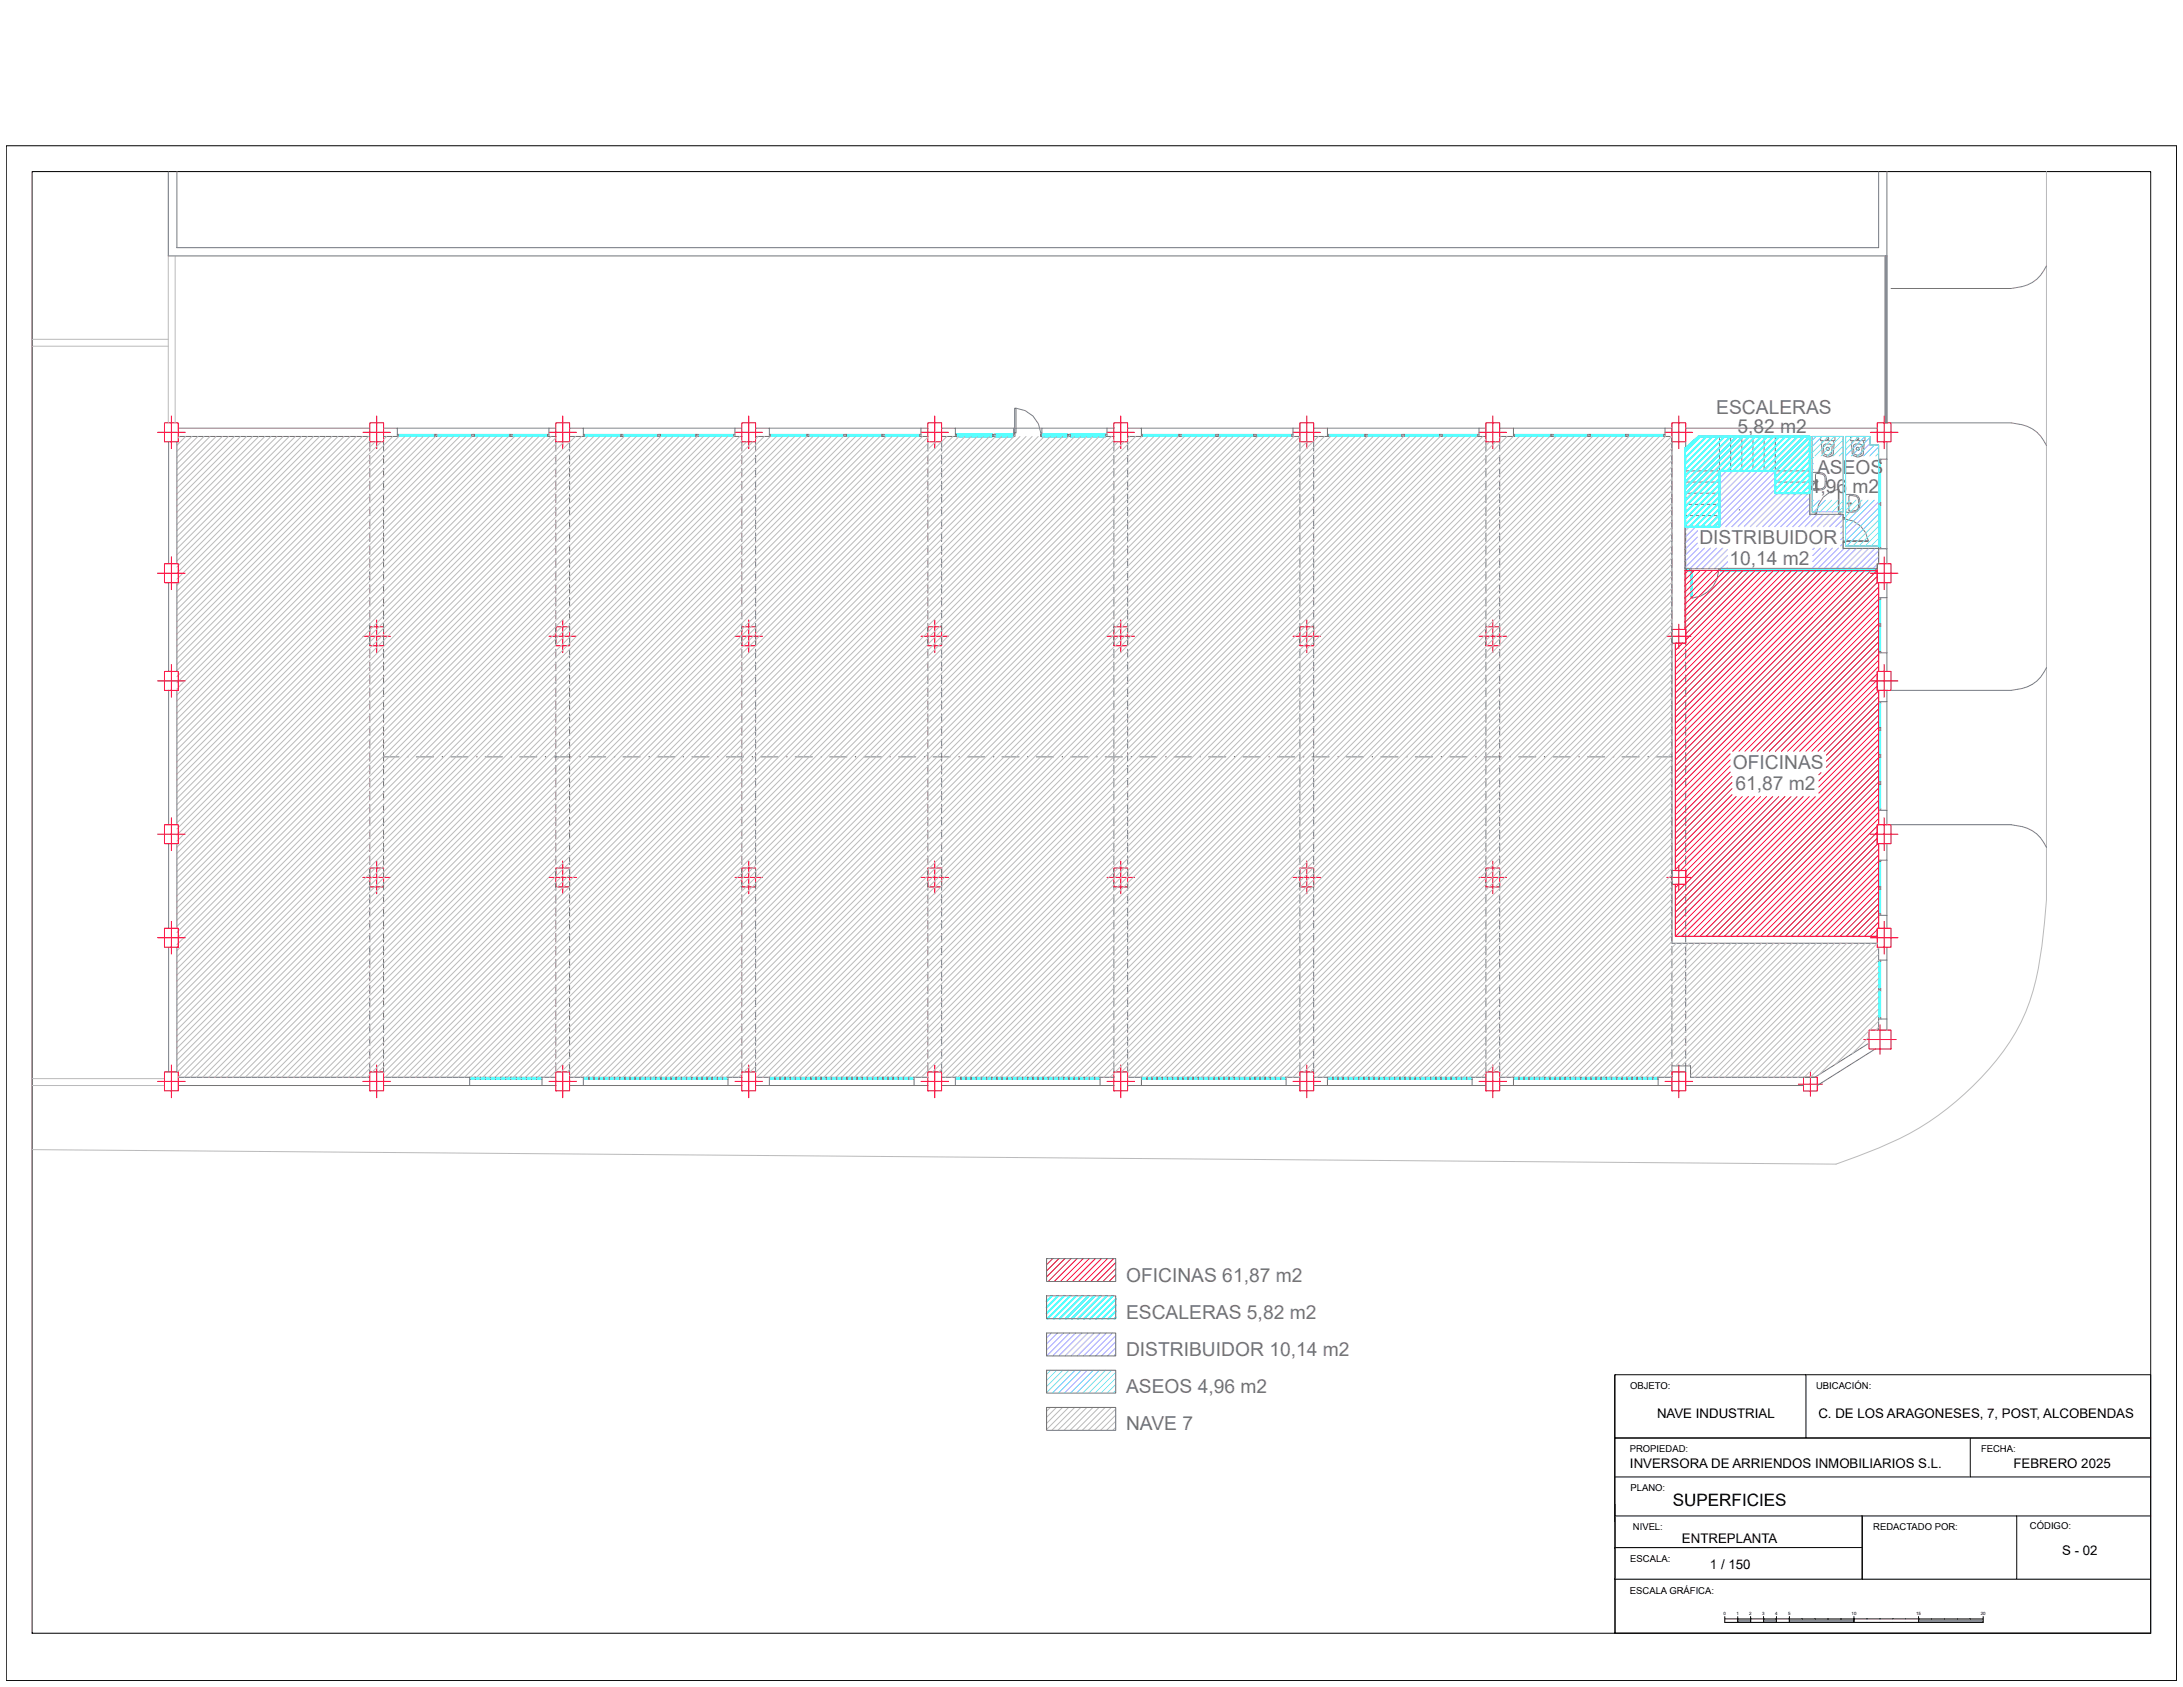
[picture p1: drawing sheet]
<svg xmlns="http://www.w3.org/2000/svg" width="279mm" height="216mm" viewBox="0 0 279 216" stroke-linecap="round" stroke-linejoin="round" font-family="sans-serif">
<defs><g id="words">
<g font-size="2.5" fill="#767676">
<text x="219.7" y="52.9">ESCALERAS</text>
<text x="222.4" y="55.4">5,82 m2</text>
<text x="231.6" y="63.1">4,96 m2</text>
<text x="232.6" y="60.6">ASEOS</text>
<text x="217.5" y="69.7">DISTRIBUIDOR</text>
<text x="221.3" y="72.3">10,14 m2</text>
<text x="221.8" y="98.4">OFICINAS</text>
<text x="222.1" y="101.1">61,87 m2</text>
<text x="144.1" y="164">OFICINAS 61,87 m2</text>
<text x="144.1" y="173.5">DISTRIBUIDOR 10,14 m2</text>
<text x="144.1" y="168.8">ESCALERAS 5,82 m2</text>
<text x="144.1" y="178.3">ASEOS 4,96 m2</text>
<text x="144.1" y="183.1">NAVE 7</text>
</g>
<text font-size="2.2" x="214.1" y="192.7">SUPERFICIES</text>
<g font-size="1.7">
<text x="212.1" y="181.5">NAVE INDUSTRIAL</text>
<text x="232.7" y="181.5">C. DE LOS ARAGONESES, 7, POST, ALCOBENDAS</text>
<text x="208.6" y="187.9">INVERSORA DE ARRIENDOS INMOBILIARIOS S.L.</text>
<text x="257.7" y="187.9">FEBRERO 2025</text>
<text x="215.3" y="197.5">ENTREPLANTA</text>
<text x="218.9" y="200.8">1 / 150</text>
<text x="263.9" y="199">S - 02</text>
</g>
<g font-size="1.2">
<text x="208.6" y="177.7">OBJETO:</text>
<text x="232.4" y="177.8">UBICACIÓN:</text>
<text x="208.6" y="185.8">PROPIEDAD:</text>
<text x="253.5" y="185.8">FECHA:</text>
<text x="208.7" y="190.8">PLANO:</text>
<text x="209" y="195.8">NIVEL:</text>
<text x="239.8" y="195.8">REDACTADO POR:</text>
<text x="259.8" y="195.7">CÓDIGO:</text>
<text x="208.7" y="199.9">ESCALA:</text>
<text x="208.6" y="204">ESCALA GRÁFICA:</text>
</g>
<g font-size=".6">
<text x="220.6" y="206.7">0</text>
<text x="222.3" y="206.7">1</text>
<text x="223.9" y="206.7">2</text>
<text x="225.5" y="206.7">3</text>
<text x="227.2" y="206.7">4</text>
<text x="228.8" y="206.7">5</text>
<text x="237" y="206.7">10</text>
<text x="245.2" y="206.7">15</text>
<text x="253.5" y="206.7">20</text>
</g>
</g></defs>
<!-- layer: Cartelas -->
<path d="M.8 18.7h277.8v196.4h-277.8zM206.7 175.9v33.1h68.6M206.7 175.9h68.6v33.1h-68.6zM206.7 184h68.6M206.7 189h68.6M206.7 194h68.6M238.3 194v8.1M238.3 198.1h-31.6M252.2 184v5M206.7 202.1h68.6M220.8 206.9v.7h1.6" fill="none" stroke="#000" stroke-width=".13"/>
<path d="M222.4 207.2h14.9v.4h-14.9z" fill="#989898"/>
<path d="M220.8 207.2h24.8M222.4 206.9v.7h23.2M224.1 206.9v.7M225.7 206.9v.7M227.4 206.9v.7M229 206.9v.7M237.3 206.9v.7" fill="none" stroke="#000" stroke-width=".13"/>
<path d="M245.6 207.2h8.2v.4h-8.2z" fill="#989898"/>
<path d="M4.1 22h271.2v187h-271.2zM231.1 175.9v8.1M206.7 184h68.6M238.3 194v8.1M258.1 194v8.1M245.6 206.9v.7h8.2v-.7M245.6 207.2h8.2" fill="none" stroke="#000" stroke-width=".13"/>
<!-- layer: Estructura -->
<g fill="none" stroke="#f00" stroke-width=".13">
<path d="M20.2 55.3h3.5M21.1 54.1h1.7v2.4h-1.7zM21.9 53.2v4.2M46.4 55.3h3.6M47.3 54.1h1.8v2.4h-1.8zM48.2 53.2v4.2M70.3 55.3h3.5M71.1 54.1h1.8v2.4h-1.8zM72 53.2v4.2M94.1 55.3h3.5M94.9 54.1h1.8v2.4h-1.8zM95.8 53.2v4.2"/>
<path d="M117.9 55.3h3.5M118.8 54.1h1.7v2.4h-1.7zM119.6 53.2v4.2M141.7 55.3h3.5M142.6 54.1h1.7v2.4h-1.7zM143.4 53.2v4.2M165.5 55.3h3.5M166.4 54.1h1.7v2.4h-1.7zM167.3 53.2v4.2M189.3 55.3h3.5M190.2 54.1h1.7v2.4h-1.7zM191.1 53.2v4.2"/>
<path d="M213.1 55.3h3.5M214 54.1h1.8v2.4h-1.8zM214.9 53.2v4.2M239.4 55.3h3.5M240.3 54.1h1.7v2.4h-1.7zM241.1 53.2v4.2M20.2 73.4h3.5M21.1 72.1h1.7v2.5h-1.7zM21.9 71.3v4.2M48.2 79.3v4.2M72 79.3v4.2M95.8 79.3v4.2"/>
<path d="M119.6 79.3v4.2M143.4 79.3v4.2M167.3 79.3v4.2M191.1 79.3v4.2M214.9 79.9v3.1M239.4 73.4h3.5M240.3 72.1h1.7v2.5h-1.7zM241.1 71.3v4.2M20.2 87.1h3.5M21.1 85.9h1.7v2.5h-1.7zM21.9 85v4.2M46.4 81.4h3.6"/>
<path d="M47.3 80.2h1.8v2.4h-1.8zM70.3 81.4h3.5M71.1 80.2h1.8v2.4h-1.8zM94.1 81.4h3.5M94.9 80.2h1.8v2.4h-1.8zM117.9 81.4h3.5M118.8 80.2h1.7v2.4h-1.7zM141.7 81.4h3.5M142.6 80.2h1.7v2.4h-1.7zM165.5 81.4h3.5M166.4 80.2h1.7v2.4h-1.7zM189.3 81.4h3.5"/>
<path d="M190.2 80.2h1.7v2.4h-1.7zM213.3 81.4h3.1M214 80.5h1.8v1.8h-1.8zM239.4 87.1h3.5M240.3 85.9h1.7v2.5h-1.7zM241.1 85v4.2M20.2 106.8h3.5M21.1 105.5h1.7v2.5h-1.7zM21.1 118.8h1.7v2.4h-1.7zM21.9 104.7v4.2M21.9 117.9v4.2M46.4 112.3h3.6"/>
<path d="M47.3 111.1h1.8v2.4h-1.8zM48.2 110.2v4.2M70.3 112.3h3.5M71.1 111.1h1.8v2.4h-1.8zM72 110.2v4.2M94.1 112.3h3.5M94.9 111.1h1.8v2.4h-1.8zM95.8 110.2v4.2M117.9 112.3h3.5M118.8 111.1h1.7v2.4h-1.7zM119.6 110.2v4.2M141.7 112.3h3.5"/>
<path d="M142.6 111.1h1.7v2.4h-1.7zM143.4 110.2v4.2M165.5 112.3h3.5M166.4 111.1h1.7v2.4h-1.7zM167.3 110.2v4.2M189.3 112.3h3.5M190.2 111.1h1.7v2.4h-1.7zM191.1 110.2v4.2M213.3 112.3h3.1M214 111.4h1.8v1.8h-1.8zM214.9 110.7v3.1M239.4 106.8h3.5"/>
<path d="M240.3 105.5h1.7v2.5h-1.7zM240.3 118.8h1.7v2.4h-1.7zM241.1 104.7v4.2M241.1 117.9v4.2M20.2 138.4h3.5M20.2 120h3.5M21.1 137.2h1.7v2.4h-1.7zM21.9 136.3v4.2M46.4 138.4h3.6M47.3 137.2h1.8v2.4h-1.8zM48.2 136.3v4.2M70.3 138.4h3.5"/>
<path d="M71.1 137.2h1.8v2.4h-1.8zM72 136.3v4.2M94.1 138.4h3.5M94.9 137.2h1.8v2.4h-1.8zM95.8 136.3v4.2M117.9 138.4h3.5M118.8 137.2h1.7v2.4h-1.7zM119.6 136.3v4.2M141.7 138.4h3.5M142.6 137.2h1.7v2.4h-1.7zM143.4 136.3v4.2M165.5 138.4h3.5"/>
<path d="M166.4 137.2h1.7v2.4h-1.7zM167.3 136.3v4.2M189.3 138.4h3.5M190.2 137.2h1.7v2.4h-1.7zM191.1 136.3v4.2M213.1 138.4h3.5M214 137.2h1.8v2.4h-1.8zM214.9 136.3v4.2M230.2 138.7h3.1M230.8 137.9h1.8v1.7h-1.8zM231.7 137.2v3.1M238.5 133h4.2"/>
<path d="M239.2 131.8h2.8v2.4h-2.8zM239.4 120h3.5M240.6 131.2v3.7"/>
</g>
<!-- layer: Muros -->
<g fill="none" stroke="#767676" stroke-width=".13">
<path d="M21.5 22v10.8h220v-10.8M22.6 22v9.7h217.8v-9.7M21.6 56.5v15.6M22.6 56.5v15.6M22.8 55.9h24.5M22.8 54.8h24.5M47.3 59.9v1.1M47.3 58.3v1.1M47.3 56.5v1.2M49.1 59.9v1.1M49.1 58.3v1.1M49.1 56.5v1.2"/>
<path d="M49.1 54.8h1.8v1.1h-1.8M71.1 59.9v1.1M71.1 58.3v1.1M71.1 54.8h-.8v1.1h.8M71.1 56.5v1.2M72.9 59.9v1.1M72.9 58.3v1.1M72.9 54.8h1.8v1.1h-1.8M72.9 56.5v1.2M94.9 59.9v1.1M94.9 58.3v1.1M94.9 54.8h-.8v1.1h.8"/>
<path d="M94.9 56.5v1.2M96.7 59.9v1.1M96.7 58.3v1.1M96.7 54.8h1.8v1.1h-1.8M96.7 56.5v1.2M118.8 59.9v1.1M118.8 58.3v1.1M118.8 54.8h-.9v1.1h.9M118.8 56.5v1.2M120.5 59.9v1.1M120.5 58.3v1.1M120.5 54.8h1.8v1.1h-1.8"/>
<path d="M120.5 56.5v1.2M142.6 59.9v1.1M142.6 58.3v1.1M142.6 54.8h-.9v1.1h.9M142.6 56.5v1.2M144.3 59.9v1.1M144.3 58.3v1.1M144.3 54.8h1.8v1.1h-1.8M144.3 56.5v1.2M166.4 59.9v1.1M166.4 58.3v1.1M166.4 54.8h-.9v1.1h.9"/>
<path d="M166.4 56.5v1.2M168.1 59.9v1.1M168.1 58.3v1.1M168.1 54.8h1.8v1.1h-1.8M168.1 56.5v1.2M190.2 59.9v1.1M190.2 58.3v1.1M190.2 54.8h-.9v1.1h.9M190.2 56.5v1.2M191.9 59.9v1.1M191.9 58.3v1.1M191.9 54.8h1.8v1.1h-1.8"/>
<path d="M191.9 56.5v1.2M214 55.9v64.8h26.3M214 54.8h-.9v1.1h.7M215.8 59.9v1.1M215.8 58.3v1.1M215.8 54.8h24.5M215.8 56.5v1.2M241.5 56.5v2.3h-1.1v-1.8h-1.1v-1.1h-3.1v10.4M21.6 74.6v11.3M22.6 73.4h.1M22.6 74.6v11.3M47.3 79.8v1.1"/>
<path d="M47.3 79.4h.1M47.3 78.1v1.1M47.3 76.5v1.1M47.3 74.8v1.1M47.3 73.2v1.1M47.3 73.3h.1M47.3 74.1h.1M47.3 71.5v1.1M47.3 69.9v1.1M47.3 68.2v1.1M47.3 66.5v1.2M47.3 64.9v1.1"/>
<path d="M47.3 63.2v1.1M47.3 61.6v1.1M49.1 79.8v1.1M49.1 78.1v1.1M49.1 76.5v1.1M49.1 74.8v1.1M49.1 73.2v1.1M49.1 71.5v1.1M49.1 69.9v1.1M49.1 68.2v1.1M49.1 66.5v1.2M49.1 64.9v1.1"/>
<path d="M49.1 63.2v1.1M49.1 61.6v1.1M71.1 79.8v1.1M71.1 78.1v1.1M71.1 76.5v1.1M71.1 74.8v1.1M71.1 73.2v1.1M71.1 71.5v1.1M71.1 69.9v1.1M71.1 68.2v1.1M71.1 66.5v1.2M71.1 64.9v1.1"/>
<path d="M71.1 63.2v1.1M71.1 61.6v1.1M72.9 79.8v1.1M72.9 78.1v1.1M72.9 76.5v1.1M72.9 74.8v1.1M72.9 73.2v1.1M72.9 71.5v1.1M72.9 69.9v1.1M72.9 68.2v1.1M72.9 66.5v1.2M72.9 64.9v1.1"/>
<path d="M72.9 63.2v1.1M72.9 61.6v1.1M94.9 79.8v1.1M94.9 78.1v1.1M94.9 76.5v1.1M94.9 74.8v1.1M94.9 73.2v1.1M94.9 71.5v1.1M94.9 69.9v1.1M94.9 68.2v1.1M94.9 66.5v1.2M94.9 64.9v1.1"/>
<path d="M94.9 63.2v1.1M94.9 61.6v1.1M96.7 79.8v1.1M96.7 78.1v1.1M96.7 76.5v1.1M96.7 74.8v1.1M96.7 73.2v1.1M96.7 71.5v1.1M96.7 69.9v1.1M96.7 68.2v1.1M96.7 66.5v1.2M96.7 64.9v1.1"/>
<path d="M96.7 63.2v1.1M96.7 61.6v1.1M118.8 79.8v1.1M118.8 78.1v1.1M118.8 76.5v1.1M118.8 74.8v1.1M118.8 73.2v1.1M118.8 71.5v1.1M118.8 69.9v1.1M118.8 68.2v1.1M118.8 66.5v1.2M118.8 64.9v1.1"/>
<path d="M118.8 63.2v1.1M118.8 61.6v1.1M120.5 79.8v1.1M120.5 78.1v1.1M120.5 76.5v1.1M120.5 74.8v1.1M120.5 73.2v1.1M120.5 71.5v1.1M120.5 69.9v1.1M120.5 68.2v1.1M120.5 66.5v1.2M120.5 64.9v1.1"/>
<path d="M120.5 63.2v1.1M120.5 61.6v1.1M142.6 79.8v1.1M142.6 78.1v1.1M142.6 76.5v1.1M142.6 74.8v1.1M142.6 73.2v1.1M142.6 71.5v1.1M142.6 69.9v1.1M142.6 68.2v1.1M142.6 66.5v1.2M142.6 64.9v1.1"/>
<path d="M142.6 63.2v1.1M142.6 61.6v1.1M144.3 79.8v1.1M144.3 78.1v1.1M144.3 76.5v1.1M144.3 74.8v1.1M144.3 73.2v1.1M144.3 71.5v1.1M144.3 69.9v1.1M144.3 68.2v1.1M144.3 66.5v1.2M144.3 64.9v1.1"/>
<path d="M144.3 63.2v1.1M144.3 61.6v1.1M166.4 79.8v1.1M166.4 78.1v1.1M166.4 76.5v1.1M166.4 74.8v1.1M166.4 73.2v1.1M166.4 71.5v1.1M166.4 69.9v1.1M166.4 68.2v1.1M166.4 66.5v1.2M166.4 64.9v1.1"/>
<path d="M166.4 63.2v1.1M166.4 61.6v1.1M168.1 79.8v1.1M168.1 78.1v1.1M168.1 76.5v1.1M168.1 74.8v1.1M168.1 73.2v1.1M168.1 71.5v1.1M168.1 69.9v1.1M168.1 68.2v1.1M168.1 66.5v1.2M168.1 64.9v1.1"/>
<path d="M168.1 63.2v1.1M168.1 61.6v1.1M190.2 79.8v1.1M190.2 78.1v1.1M190.2 76.5v1.1M190.2 74.8v1.1M190.2 73.2v1.1M190.2 71.5v1.1M190.2 69.9v1.1M190.2 68.2v1.1M190.2 66.5v1.2M190.2 64.9v1.1"/>
<path d="M190.2 63.2v1.1M190.2 61.6v1.1M191.9 79.8v1.1M191.9 78.1v1.1M191.9 76.5v1.1M191.9 74.8v1.1M191.9 73.2v1.1M191.9 71.5v1.1M191.9 69.9v1.1M191.9 68.2v1.1M191.9 66.5v1.2M191.9 64.9v1.1"/>
<path d="M191.9 63.2v1.1M191.9 61.6v1.1M215.8 79.8v1.1M215.8 78.1v1.1M215.8 76.5v1.1M215.8 74.8v1.1M215.8 73.2v1.1M215.8 71.5v1.1M215.8 69.9v1.1M215.8 68.2v1.1M215.8 66.5v1.2M215.8 64.9v1.1"/>
<path d="M215.8 63.2v1.1M215.8 61.6v1.1M236.2 66.2h-.3v-.4h-.4v-.3h.4v-9.6h-4v9.6h.4v.3h-.7v-9.9h-14.2l-1.7 1.5v23.1M240.4 72.1v-1.9h1.1v1.9M240.4 74.6v1.9h1.1v-1.9M240.4 69.9h-4.2v-.5h-.3v.8h4.5M21.6 88.4v17.1M22.6 88.4v17.1M47.3 99.6v1.1M47.3 98v1.1M47.3 96.3v1.1M47.3 94.7v1.1"/>
<path d="M47.3 93v1.1M47.3 91.4v1.1M47.3 89.7v1.1M47.3 88v1.1M47.3 86.4v1.1M47.3 84.7v1.1M47.3 83.1v1.1M47.3 81.4v1.1M47.3 80.2h.1M49.1 99.6v1.1M49.1 98v1.1M49.1 96.3v1.1"/>
<path d="M49.1 96.9h2M49.1 94.7v1.1M49.1 93v1.1M49.1 91.4v1.1M49.1 89.7v1.1M49.1 88v1.1M49.1 86.4v1.1M49.1 84.7v1.1M49.1 83.1v1.1M49.1 81.4v1.1M52.2 96.8v.1zM53.3 96.9h2.2"/>
<path d="M56.6 96.8v.1zM59.9 96.9h-2.2M61 96.8l.1 .1zM62.1 96.9h2.2M65.4 96.8l.1 .1zM68.7 96.9h-2.2M69.8 96.8v.1zM70.9 96.9h2.2M71.1 99.6v1.1M71.1 98v1.1M71.1 96.3v1.1M71.1 94.7v1.1"/>
<path d="M71.1 93v1.1M71.1 91.4v1.1M71.1 89.7v1.1M71.1 88v1.1M71.1 86.4v1.1M71.1 84.7v1.1M71.1 83.1v1.1M71.1 81.4v1.1M72.9 99.6v1.1M72.9 98v1.1M72.9 96.3v1.1M72.9 94.7v1.1"/>
<path d="M72.9 93v1.1M72.9 91.4v1.1M72.9 89.7v1.1M72.9 88v1.1M72.9 86.4v1.1M72.9 84.7v1.1M72.9 83.1v1.1M72.9 81.4v1.1M74.2 96.8l.1 .1zM75.3 96.9h2.2M78.6 96.8l.1 .1zM79.7 96.9h2.2"/>
<path d="M83.1 96.8v.1zM84.1 96.9h2.2M87.4 96.8l.1 .1zM90.8 96.9h-2.2M91.8 96.8l.1 .1zM93 96.9h2.2M94.9 99.6v1.1M94.9 98v1.1M94.9 96.3v1.1M94.9 94.7v1.1M94.9 93v1.1M94.9 91.4v1.1"/>
<path d="M94.9 89.7v1.1M94.9 88v1.1M94.9 86.4v1.1M94.9 84.7v1.1M94.9 83.1v1.1M94.9 81.4v1.1M96.3 96.8v.1zM96.7 99.6v1.1M96.7 98v1.1M96.7 96.3v1.1M96.7 94.7v1.1M96.7 93v1.1"/>
<path d="M96.7 91.4v1.1M96.7 89.7v1.1M96.7 88v1.1M96.7 86.4v1.1M96.7 84.7v1.1M96.7 83.1v1.1M96.7 81.4v1.1M99.6 96.9h-2.2M100.7 96.8v.1zM101.8 96.9h2.2M105.1 96.8l.1 .1zM106.2 96.9h2.2"/>
<path d="M109.5 96.8v.1zM110.6 96.9h2.2M113.9 96.8v.1zM115 96.9h2.2M118.3 96.8l.1 .1zM118.8 99.6v1.1M118.8 98v1.1M118.8 96.3v1.1M118.8 94.7v1.1M118.8 93v1.1M118.8 91.4v1.1M118.8 89.7v1.1"/>
<path d="M118.8 88v1.1M118.8 86.4v1.1M118.8 84.7v1.1M118.8 83.1v1.1M118.8 81.4v1.1M120.5 99.6v1.1M120.5 98v1.1M120.5 96.3v1.1M120.5 94.7v1.1M120.5 93v1.1M120.5 91.4v1.1M120.5 89.7v1.1"/>
<path d="M120.5 88v1.1M120.5 86.4v1.1M120.5 84.7v1.1M120.5 83.1v1.1M120.5 81.4v1.1M121.6 96.9h-2.2M122.7 96.8l.1 .1zM123.8 96.9h2.2M127.2 96.8v.1zM130.4 96.9h-2.2M131.5 96.8l.1 .1zM132.6 96.9h2.2"/>
<path d="M135.9 96.8l.1 .1zM137.1 96.9h2.2M140.4 96.8v.1zM141.5 96.9h2.2M142.6 99.6v1.1M142.6 98v1.1M142.6 96.3v1.1M142.6 94.7v1.1M142.6 93v1.1M142.6 91.4v1.1M142.6 89.7v1.1M142.6 88v1.1"/>
<path d="M142.6 86.4v1.1M142.6 84.7v1.1M142.6 83.1v1.1M142.6 81.4v1.1M144.3 99.6v1.1M144.3 98v1.1M144.3 96.3v1.1M144.3 94.7v1.1M144.3 93v1.1M144.3 91.4v1.1M144.3 89.7v1.1M144.3 88v1.1"/>
<path d="M144.3 86.4v1.1M144.3 84.7v1.1M144.3 83.1v1.1M144.3 81.4v1.1M144.8 96.8v.1zM145.9 96.9h2.2M149.2 96.8l.1 .1zM152.5 96.9h-2.2M153.6 96.8v.1zM154.7 96.9h2.2M158 96.8v.1zM161.3 96.9h-2.2"/>
<path d="M162.4 96.8l.1 .1zM163.5 96.9h2.2M166.4 99.6v1.1M166.4 98v1.1M166.4 96.3v1.1M166.4 94.7v1.1M166.4 93v1.1M166.4 91.4v1.1M166.4 89.7v1.1M166.4 88v1.1M166.4 86.4v1.1M166.4 84.7v1.1"/>
<path d="M166.4 83.1v1.1M166.4 81.4v1.1M166.8 96.8l.1 .1zM167.9 96.9h2.2M168.1 99.6v1.1M168.1 98v1.1M168.1 96.3v1.1M168.1 94.7v1.1M168.1 93v1.1M168.1 91.4v1.1M168.1 89.7v1.1M168.1 88v1.1"/>
<path d="M168.1 86.4v1.1M168.1 84.7v1.1M168.1 83.1v1.1M168.1 81.4v1.1M171.2 96.8l.1 .1zM174.5 96.9h-2.2M175.6 96.8l.1 .1zM176.7 96.9h2.2M180 96.8l.1 .1zM183.3 96.9h-2.2M184.5 96.8v.1zM185.6 96.9h2.2"/>
<path d="M188.9 96.8v.1zM190 96.9h2.2M190.2 99.6v1.1M190.2 98v1.1M190.2 96.3v1.1M190.2 94.7v1.1M190.2 93v1.1M190.2 91.4v1.1M190.2 89.7v1.1M190.2 88v1.1M190.2 86.4v1.1M190.2 84.7v1.1"/>
<path d="M190.2 83.1v1.1M190.2 81.4v1.1M191.9 99.6v1.1M191.9 98v1.1M191.9 96.3v1.1M191.9 94.7v1.1M191.9 93v1.1M191.9 91.4v1.1M191.9 89.7v1.1M191.9 88v1.1M191.9 86.4v1.1M191.9 84.7v1.1"/>
<path d="M191.9 83.1v1.1M191.9 81.4v1.1M193.2 96.8l.1 .1zM194.4 96.9h2.2M197.7 96.8v.1zM198.8 96.9h2.2M202.1 96.8v.1zM205.4 96.9h-2.2M206.5 96.8l.1 .1zM207.6 96.9h2.2M210.9 96.8l.1 .1zM214 96.9h-2"/>
<path d="M214.4 82.3v29.1M215.8 99.6v1.1M215.8 98v1.1M215.8 96.3v1.1M215.8 94.7v1.1M215.8 93v1.1M215.8 91.4v1.1M215.8 89.7v1.1M215.8 88v1.1M215.8 86.4v1.1M215.8 84.7v1.1M215.8 83.1v1.1"/>
<path d="M215.8 81.4v1.1M240.4 85.9v-2.4h1.1v2.4M240.4 88.4h1.1v1.4h-1.1zM21.6 108v10.8M22.6 108v10.8M47.3 119.5v1.1M47.3 117.8v1.1M47.3 116.2v1.1M47.3 114.5v1.1M47.3 112.8v1.1M47.3 111.2v1.1M47.3 109.5v1.1"/>
<path d="M47.3 107.9v1.1M47.3 106.2v1.1M47.3 104.6v1.1M47.3 102.9v1.1M47.3 101.3v1.1M49.1 119.5v1.1M49.1 117.8v1.1M49.1 116.2v1.1M49.1 114.5v1.1M49.1 112.8v1.1M49.1 111.2v1.1M49.1 109.5v1.1"/>
<path d="M49.1 107.9v1.1M49.1 106.2v1.1M49.1 104.6v1.1M49.1 102.9v1.1M49.1 101.3v1.1M71.1 119.5v1.1M71.1 117.8v1.1M71.1 116.2v1.1M71.1 114.5v1.1M71.1 112.8v1.1M71.1 111.2v1.1M71.1 109.5v1.1"/>
<path d="M71.1 107.9v1.1M71.1 106.2v1.1M71.1 104.6v1.1M71.1 102.9v1.1M71.1 101.3v1.1M72.9 119.5v1.1M72.9 117.8v1.1M72.9 116.2v1.1M72.9 114.5v1.1M72.9 112.8v1.1M72.9 111.2v1.1M72.9 109.5v1.1"/>
<path d="M72.9 107.9v1.1M72.9 106.2v1.1M72.9 104.6v1.1M72.9 102.9v1.1M72.9 101.3v1.1M94.9 119.5v1.1M94.9 117.8v1.1M94.9 116.2v1.1M94.9 114.5v1.1M94.9 112.8v1.1M94.9 111.2v1.1M94.9 109.5v1.1"/>
<path d="M94.9 107.9v1.1M94.9 106.2v1.1M94.9 104.6v1.1M94.9 102.9v1.1M94.9 101.3v1.1M96.7 119.5v1.1M96.7 117.8v1.1M96.7 116.2v1.1M96.7 114.5v1.1M96.7 112.8v1.1M96.7 111.2v1.1M96.7 109.5v1.1"/>
<path d="M96.7 107.9v1.1M96.7 106.2v1.1M96.7 104.6v1.1M96.7 102.9v1.1M96.7 101.3v1.1M118.8 119.5v1.1M118.8 117.8v1.1M118.8 116.2v1.1M118.8 114.5v1.1M118.8 112.8v1.1M118.8 111.2v1.1M118.8 109.5v1.1"/>
<path d="M118.8 107.9v1.1M118.8 106.2v1.1M118.8 104.6v1.1M118.8 102.9v1.1M118.8 101.3v1.1M120.5 119.5v1.1M120.5 117.8v1.1M120.5 116.2v1.1M120.5 114.5v1.1M120.5 112.8v1.1M120.5 111.2v1.1M120.5 109.5v1.1"/>
<path d="M120.5 107.9v1.1M120.5 106.2v1.1M120.5 104.6v1.1M120.5 102.9v1.1M120.5 101.3v1.1M142.6 119.5v1.1M142.6 117.8v1.1M142.6 116.2v1.1M142.6 114.5v1.1M142.6 112.8v1.1M142.6 111.2v1.1M142.6 109.5v1.1"/>
<path d="M142.6 107.9v1.1M142.6 106.2v1.1M142.6 104.6v1.1M142.6 102.9v1.1M142.6 101.3v1.1M144.3 119.5v1.1M144.3 117.8v1.1M144.3 116.2v1.1M144.3 114.5v1.1M144.3 112.8v1.1M144.3 111.2v1.1M144.3 109.5v1.1"/>
<path d="M144.3 107.9v1.1M144.3 106.2v1.1M144.3 104.6v1.1M144.3 102.9v1.1M144.3 101.3v1.1M166.4 119.5v1.1M166.4 117.8v1.1M166.4 116.2v1.1M166.4 114.5v1.1M166.4 112.8v1.1M166.4 111.2v1.1M166.4 109.5v1.1"/>
<path d="M166.4 107.9v1.1M166.4 106.2v1.1M166.4 104.6v1.1M166.4 102.9v1.1M166.4 101.3v1.1M168.1 119.5v1.1M168.1 117.8v1.1M168.1 116.2v1.1M168.1 114.5v1.1M168.1 112.8v1.1M168.1 111.2v1.1M168.1 109.5v1.1"/>
<path d="M168.1 107.9v1.1M168.1 106.2v1.1M168.1 104.6v1.1M168.1 102.9v1.1M168.1 101.3v1.1M190.2 119.5v1.1M190.2 117.8v1.1M190.2 116.2v1.1M190.2 114.5v1.1M190.2 112.8v1.1M190.2 111.2v1.1M190.2 109.5v1.1"/>
<path d="M190.2 107.9v1.1M190.2 106.2v1.1M190.2 104.6v1.1M190.2 102.9v1.1M190.2 101.3v1.1M191.9 119.5v1.1M191.9 117.8v1.1M191.9 116.2v1.1M191.9 114.5v1.1M191.9 112.8v1.1M191.9 111.2v1.1M191.9 109.5v1.1"/>
<path d="M191.9 107.9v1.1M191.9 106.2v1.1M191.9 104.6v1.1M191.9 102.9v1.1M191.9 101.3v1.1M214.4 113.2v6.6h25.9M215.8 119.5v1.1M215.8 117.8v1.1M215.8 116.2v1.1M215.8 114.5v1.1M215.8 112.8v1.1M215.8 111.2v1.1"/>
<path d="M215.8 109.5v1.1M215.8 107.9v1.1M215.8 106.2v1.1M215.8 104.6v1.1M215.8 102.9v1.1M215.8 101.3v1.1M240.4 103.7h1.1v1.8h-1.1zM240.4 108v2.1h1.1v-2.1M240.4 118.8v-1.7h1.1v1.7M21.6 121.2v16M22.6 121.2v16M22.8 138.9h24.5"/>
<path d="M22.8 137.9h24.5M47.3 136v1.2M47.3 134.3v1.1M47.3 132.7v1.1M47.3 131v1.1M47.3 129.4v1.1M47.3 127.7v1.1M47.3 126.1v1.1M47.3 124.4v1.1M47.3 122.8v1.1M47.3 121.1v1.1M49.1 136v1.2"/>
<path d="M49.1 134.3v1.1M49.1 132.7v1.1M49.1 131v1.1M49.1 129.4v1.1M49.1 127.7v1.1M49.1 126.1v1.1M49.1 124.4v1.1M49.1 122.8v1.1M49.1 121.1v1.1M49.1 137.9h11v1h-11M71.1 136v1.2M71.1 134.3v1.1"/>
<path d="M71.1 132.7v1.1M71.1 131v1.1M71.1 129.4v1.1M71.1 127.7v1.1M71.1 126.1v1.1M71.1 124.4v1.1M71.1 122.8v1.1M71.1 121.1v1.1M71.1 137.9h-1.7v1h1.7M72.9 136v1.2M72.9 134.3v1.1M72.9 132.7v1.1"/>
<path d="M72.9 131v1.1M72.9 129.4v1.1M72.9 127.7v1.1M72.9 126.1v1.1M72.9 124.4v1.1M72.9 122.8v1.1M72.9 121.1v1.1M72.9 137.9h1.8v1h-1.8M94.9 136v1.2M94.9 134.3v1.1M94.9 132.7v1.1M94.9 131v1.1"/>
<path d="M94.9 129.4v1.1M94.9 127.7v1.1M94.9 126.1v1.1M94.9 124.4v1.1M94.9 122.8v1.1M94.9 121.1v1.1M94.9 137.9h-1.7v1h1.7M96.7 136v1.2M96.7 134.3v1.1M96.7 132.7v1.1M96.7 131v1.1M96.7 129.4v1.1"/>
<path d="M96.7 127.7v1.1M96.7 126.1v1.1M96.7 124.4v1.1M96.7 122.8v1.1M96.7 121.1v1.1M96.7 137.9h1.8v1h-1.8M118.8 136v1.2M118.8 134.3v1.1M118.8 132.7v1.1M118.8 131v1.1M118.8 129.4v1.1M118.8 127.7v1.1"/>
<path d="M118.8 126.1v1.1M118.8 124.4v1.1M118.8 122.8v1.1M118.8 121.1v1.1M118.8 137.9h-1.8v1h1.8M120.5 136v1.2M120.5 134.3v1.1M120.5 132.7v1.1M120.5 131v1.1M120.5 129.4v1.1M120.5 127.7v1.1M120.5 126.1v1.1"/>
<path d="M120.5 124.4v1.1M120.5 122.8v1.1M120.5 121.1v1.1M120.5 137.9h1.8v1h-1.8M142.6 136v1.2M142.6 134.3v1.1M142.6 132.7v1.1M142.6 131v1.1M142.6 129.4v1.1M142.6 127.7v1.1M142.6 126.1v1.1M142.6 124.4v1.1"/>
<path d="M142.6 122.8v1.1M142.6 121.1v1.1M142.6 137.9h-1.8v1h1.8M144.3 136v1.2M144.3 134.3v1.1M144.3 132.7v1.1M144.3 131v1.1M144.3 129.4v1.1M144.3 127.7v1.1M144.3 126.1v1.1M144.3 124.4v1.1M144.3 122.8v1.1"/>
<path d="M144.3 121.1v1.1M144.3 137.9h1.8v1h-1.8M166.4 136v1.2M166.4 134.3v1.1M166.4 132.7v1.1M166.4 131v1.1M166.4 129.4v1.1M166.4 127.7v1.1M166.4 126.1v1.1M166.4 124.4v1.1M166.4 122.8v1.1M166.4 121.1v1.1"/>
<path d="M166.4 137.9h-1.8v1h1.8M168.1 136v1.2M168.1 134.3v1.1M168.1 132.7v1.1M168.1 131v1.1M168.1 129.4v1.1M168.1 127.7v1.1M168.1 126.1v1.1M168.1 124.4v1.1M168.1 122.8v1.1M168.1 121.1v1.1M168.1 137.9h1.8v1h-1.8"/>
<path d="M190.2 136v1.2M190.2 134.3v1.1M190.2 132.7v1.1M190.2 131v1.1M190.2 129.4v1.1M190.2 127.7v1.1M190.2 126.1v1.1M190.2 124.4v1.1M190.2 122.8v1.1M190.2 121.1v1.1M190.2 137.9h-1.8v1h1.8M191.9 136v1.2"/>
<path d="M191.9 134.3v1.1M191.9 132.7v1.1M191.9 131v1.1M191.9 129.4v1.1M191.9 127.7v1.1M191.9 126.1v1.1M191.9 124.4v1.1M191.9 122.8v1.1M191.9 121.1v1.1M191.9 137.9h1.8v1h-1.8M214 136v1.9h-1.8v1h1.8M214 134.3v1.1"/>
<path d="M214 132.7v1.1M214 131v1.1M214 129.4v1.1M214 127.7v1.1M214 126.1v1.1M214 124.4v1.1M214 122.8v1.1M214 121.1v1.1M215.8 136v1.2M215.8 134.3v1.1M215.8 132.7v1.1M215.8 131v1.1"/>
<path d="M215.8 129.4v1.1M215.8 127.7v1.1M215.8 126.1v1.1M215.8 124.4v1.1M215.8 122.8v1.1M215.8 121.1v1.1M215.8 138.9h15M239.2 133.5l-6.9 4.4h-15.9v-1.5h-2.4M240 134.2l-7.4 4.7M240.4 121.2v1.7h1.1v-1.7M240.4 131.8v-1.4h1.1v1.4"/>
</g>
<!-- layer: Aceras -->
<path d="M21.5 32.8v21.3M22.4 32.8v21.3M261.9 22v93.2a60.9 60.9 0 0 1-1.7 11.6 27 27 0 0 1-7.7 12.2 37.2 37.2 0 0 1-14.8 9l-2.7 1-230.9-1.9M4.1 44.3h17.4M4.1 43.4h17.4M4.1 138.9h17M4.1 138h17" fill="none" stroke="#bababa" stroke-width=".13"/>
<!-- layer: Muros -->
<path d="M220.1 55.9v11.5h-4.4M221.5 55.9v4.4M222.9 55.9v4.4M224.4 55.9v4.4M225.8 55.9v4.4M227.2 55.9v7.2h4.4M215.7 63.1h4.4M215.7 60.3h15.9M215.7 64.6h4.4M215.7 61.7h4.4M215.7 66h4.4M227.2 61.7h4.4" fill="none" stroke="#808080" stroke-width=".13"/>
<!-- layer: Carpinteria  -->
<g fill="none" stroke="#808080" stroke-width=".13">
<path d="M241.3 32.8v21.3M241.5 32.8v21.3M261.9 34a4.4 4.4 0 0 1-3.1 2.7l-1.4 .2h-15.4M50.9 54.8h19.4M50.9 55.6h.1v.3h-.1M55.6 55.6h.3v.3h-.3zM55.7 55.6v.3M60.4 55.6h.3v.3h-.3zM60.6 55.6v.3M65.2 55.6h.3v.3h-.3zM65.4 55.6v.3M70.3 55.6h-.2v.3h.2"/>
<path d="M74.7 54.8h19.4M74.7 55.6h.1v.3h-.1M79.4 55.6h.3v.3h-.3zM79.6 55.6v.3M84.2 55.6h.3v.3h-.3zM84.4 55.6v.3M89 55.6h.3v.3h-.3zM89.2 55.6v.3M94.1 55.6h-.2v.3h.2M98.5 54.8h19.4M98.5 55.6h.1v.3h-.1M103.2 55.6h.3v.3h-.3z"/>
<path d="M103.4 55.6v.3M108 55.6h.3v.3h-.3zM108.2 55.6v.3M112.8 55.6h.4v.3h-.4zM113 55.6v.3M117.9 55.6h-.2v.3h.2M122.3 54.8h19.4M122.3 55.6h.2v.3h-.2M127 55.6h.4v.3h-.4zM127.2 55.6v.3M129.7 54.8v1.1h.2v-.5h-.2M129.9 52.2h.1v3.2h-.1z"/>
<path d="M130 52.2a3.5 3.5 0 0 1 3.2 3.2M133.3 54.8v1.1h-.1v-.5h.1M136.6 55.6h.4v.3h-.4zM136.8 55.6v.3M141.7 55.6h-.2v.3h.2M146.1 54.8h19.4M146.1 55.6h.2v.3h-.2M150.8 55.6h.4v.3h-.4zM151 55.6v.3M155.6 55.6h.4v.3h-.4zM155.8 55.6v.3M160.4 55.6h.4v.3h-.4z"/>
<path d="M160.6 55.6v.3M165.5 55.6h-.2v.3h.2M169.9 54.8h19.4M169.9 55.6h.2v.3h-.2M174.6 55.6h.4v.3h-.4zM174.8 55.6v.3M179.4 55.6h.4v.3h-.4zM179.6 55.6v.3M184.2 55.6h.4v.3h-.4zM184.4 55.6v.3M189.3 55.6h-.2v.3h.2M193.7 54.8h19.4"/>
<path d="M193.7 55.6h.2v.3h-.2M198.4 55.6h.4v.3h-.4zM198.6 55.6v.3M203.2 55.6h.4v.3h-.4zM203.4 55.6v.3M208 55.6h.4v.3h-.4zM208.2 55.6v.3M213.1 55.6h-.2v.3h.2M240.4 58.8v.1h.3v-.1M241.5 58.8v11.4M242 54.1h15.4a4.8 4.8 0 0 1 4.5 2.9M215.7 67.4h4.4v-7.1h7.1v2.8h4.4v2.7h4.3v4.4h4.5v1.9h-.1v.7h-24.6v-5.4h4.4"/>
<path d="M215.7 72.8h.1v.2h-.1M216.2 72.8h.2v.2h-.2zM216.4 73h.2v.2h-.2zM216.4 76.3h.2v.2h-.2zM220 73a3.7 3.7 0 0 1-3.4 3.5M220 72.8h.2v.2h-.2zM222.6 65.2l.1 .1zM232.3 65.5h.2v.3h-.2M235.3 62.6h.1v2.9h-.1zM235.3 62.6a3.3 3.3 0 0 0-2.8 3M235.4 65.5l-.1 .3h.2M235.5 65.5h-.1"/>
<path d="M235.9 66.2v.2h.3v-.2M236.1 66.4a3.3 3.3 0 0 1 3 2.8M236.2 69.2h2.9v.1h-2.9zM236.2 69.3v.1M236.2 69.3l-.3-.1v.2M240.3 72.8h-.2v.2h.2M240.4 64.3h.3v.4h-.3zM240.4 70.2v-.1h.3v.1M240.4 76.5v.2h.3v-.2M240.4 79.8h.3v.4h-.3zM240.4 64.5h.3M241.5 76.5v7"/>
<path d="M240.4 89.8v.2h.3v-.2M240.4 93.1h.3v.4h-.3zM240.4 93.3h.3M240.4 96.6h.3v.3h-.3zM240.4 96.8h.3M240.4 83.5v-.1h.3v.1M240.4 80h.3M241.5 89.8v13.9M261.9 85.5a4.4 4.4 0 0 1-3.1 2.6l-1.4 .3h-15.4M240.4 103.7v-.2h.3v.2M240.4 100h.3v.4h-.3zM240.4 100.2h.3"/>
<path d="M240.4 110.1v.2h.3v-.2M240.4 113.4h.3v.4h-.3zM240.4 117.1v-.1h.3v.1M240.4 113.6h.3M241.5 110.1v7M242 105.5h15.4a4.8 4.8 0 0 1 4.5 2.9M60.1 138.9h9.3M60.1 137.9h.1v.2h-.1M60.8 137.9h.1v.2h-.1zM61.4 137.9h.1v.2h-.1zM62.1 137.9h.1v.2h-.1zM62.7 137.9h.1v.2h-.1z"/>
<path d="M63.4 137.9h.1v.2h-.1zM64 137.9h.1v.2h-.1zM64.7 137.9h.1v.2h-.1zM65.4 137.9v.2zM66 137.9h.1v.2h-.1zM66.7 137.9v.2zM67.3 137.9h.1v.2h-.1zM68 137.9h.1v.2h-.1zM68.6 137.9h.1v.2h-.1zM69.4 137.9h-.1v.2h.1M74.7 138.9h18.5M74.7 137.9v.2"/>
<path d="M75.3 137.9h.1v.2h-.1zM76 137.9h.1v.2h-.1zM76.6 137.9h.1v.2h-.1zM77.3 137.9h.1v.2h-.1zM78 137.9v.2zM78.6 137.9h.1v.2h-.1zM79.3 137.9h.1v.2h-.1zM79.9 137.9h.1v.2h-.1zM80.6 137.9h.1v.2h-.1zM81.2 137.9h.1v.2h-.1zM81.9 137.9h.1v.2h-.1zM82.6 137.9v.2z"/>
<path d="M83.2 137.9h.1v.2h-.1zM83.9 137.9h.1v.2h-.1zM84.5 137.9h.1v.2h-.1zM85.2 137.9h.1v.2h-.1zM85.9 137.9v.2zM86.5 137.9h.1v.2h-.1zM87.2 137.9h.1v.2h-.1zM87.8 137.9h.1v.2h-.1zM88.5 137.9h.1v.2h-.1zM89.1 137.9h.1v.2h-.1zM89.8 137.9h.1v.2h-.1zM90.5 137.9v.2z"/>
<path d="M91.1 137.9h.1v.2h-.1zM91.8 137.9h.1v.2h-.1zM92.4 137.9h.1v.2h-.1zM93.2 137.9h-.1v.2h.1M98.5 138.9h18.5M98.5 137.9h.1v.2h-.1M99.1 137.9h.1v.2h-.1zM99.8 137.9h.1v.2h-.1zM100.4 137.9h.1v.2h-.1zM101.1 137.9h.1v.2h-.1zM101.8 137.9h.1v.2h-.1zM102.4 137.9h.1v.2h-.1z"/>
<path d="M103.1 137.9h.1v.2h-.1zM103.7 137.9h.1v.2h-.1zM104.4 137.9h.1v.2h-.1zM105.1 137.9v.2zM105.7 137.9h.1v.2h-.1zM106.4 137.9h.1v.2h-.1zM107 137.9h.1v.2h-.1zM107.7 137.9h.1v.2h-.1zM108.3 137.9h.1v.2h-.1zM109 137.9h.1v.2h-.1zM109.7 137.9v.2zM110.3 137.9h.1v.2h-.1z"/>
<path d="M111 137.9h.1v.2h-.1zM111.6 137.9h.1v.2h-.1zM112.3 137.9h.1v.2h-.1zM113 137.9v.2zM113.6 137.9h.1v.2h-.1zM114.3 137.9h.1v.2h-.1zM114.9 137.9h.1v.2h-.1zM115.6 137.9h.1v.2h-.1zM116.2 137.9h.1v.2h-.1zM117 137.9h-.1v.2h.1M122.3 138.9h18.5M122.3 137.9h.1v.2h-.1"/>
<path d="M122.9 137.9h.1v.2h-.1zM123.6 137.9h.1v.2h-.1zM124.3 137.9v.2zM124.9 137.9h.1v.2h-.1zM125.6 137.9h.1v.2h-.1zM126.2 137.9h.1v.2h-.1zM126.9 137.9h.1v.2h-.1zM127.5 137.9h.1v.2h-.1zM128.2 137.9h.1v.2h-.1zM128.9 137.9v.2zM129.5 137.9h.1v.2h-.1zM130.2 137.9h.1v.2h-.1z"/>
<path d="M130.8 137.9h.1v.2h-.1zM131.5 137.9h.1v.2h-.1zM132.2 137.9v.2zM132.8 137.9h.1v.2h-.1zM133.5 137.9h.1v.2h-.1zM134.1 137.9h.1v.2h-.1zM134.8 137.9h.1v.2h-.1zM135.4 137.9h.1v.2h-.1zM136.1 137.9h.1v.2h-.1zM136.8 137.9v.2zM137.4 137.9h.1v.2h-.1zM138.1 137.9h.1v.2h-.1z"/>
<path d="M138.7 137.9h.1v.2h-.1zM139.4 137.9h.1v.2h-.1zM140 137.9h.1v.2h-.1zM140.8 137.9h-.1v.2h.1M146.1 138.9h18.5M146.1 137.9h.1v.2h-.1M146.7 137.9h.1v.2h-.1zM147.4 137.9h.1v.2h-.1zM148.1 137.9h.1v.2h-.1zM148.7 137.9h.1v.2h-.1zM149.4 137.9h.1v.2h-.1zM150 137.9h.1v.2h-.1z"/>
<path d="M150.7 137.9h.1v.2h-.1zM151.4 137.9v.2zM152 137.9h.1v.2h-.1zM152.7 137.9h.1v.2h-.1zM153.3 137.9h.1v.2h-.1zM154 137.9h.1v.2h-.1zM154.6 137.9h.1v.2h-.1zM155.3 137.9h.1v.2h-.1zM156 137.9v.2zM156.6 137.9h.1v.2h-.1zM157.3 137.9h.1v.2h-.1zM157.9 137.9h.1v.2h-.1z"/>
<path d="M158.6 137.9h.1v.2h-.1zM159.3 137.9v.2zM159.9 137.9h.1v.2h-.1zM160.6 137.9h.1v.2h-.1zM161.2 137.9h.1v.2h-.1zM161.9 137.9h.1v.2h-.1zM162.5 137.9h.1v.2h-.1zM163.2 137.9h.1v.2h-.1zM163.9 137.9v.2zM164.6 137.9h-.1v.2h.1M169.9 138.9h18.5M169.9 137.9h.1v.2h-.1"/>
<path d="M170.6 137.9v.2zM171.2 137.9h.1v.2h-.1zM171.9 137.9h.1v.2h-.1zM172.5 137.9h.1v.2h-.1zM173.2 137.9h.1v.2h-.1zM173.8 137.9h.1v.2h-.1zM174.5 137.9h.1v.2h-.1zM175.2 137.9h.1v.2h-.1zM175.8 137.9h.1v.2h-.1zM176.5 137.9h.1v.2h-.1zM177.1 137.9h.1v.2h-.1zM177.8 137.9h.1v.2h-.1z"/>
<path d="M178.5 137.9v.2zM179.1 137.9h.1v.2h-.1zM179.8 137.9h.1v.2h-.1zM180.4 137.9h.1v.2h-.1zM181.1 137.9h.1v.2h-.1zM181.7 137.9h.1v.2h-.1zM182.4 137.9h.1v.2h-.1zM183.1 137.9v.2zM183.7 137.9h.1v.2h-.1zM184.4 137.9h.1v.2h-.1zM185 137.9h.1v.2h-.1zM185.7 137.9h.1v.2h-.1z"/>
<path d="M186.4 137.9v.2zM187 137.9h.1v.2h-.1zM187.7 137.9h.1v.2h-.1zM188.4 137.9h-.1v.2h.1M193.7 138.9h18.5M193.7 137.9h.1v.2h-.1M194.4 137.9h.1v.2h-.1zM195 137.9h.1v.2h-.1zM195.7 137.9h.1v.2h-.1zM196.3 137.9h.1v.2h-.1zM197 137.9h.1v.2h-.1zM197.7 137.9v.2z"/>
<path d="M198.3 137.9h.1v.2h-.1zM199 137.9h.1v.2h-.1zM199.6 137.9h.1v.2h-.1zM200.3 137.9h.1v.2h-.1zM200.9 137.9h.1v.2h-.1zM201.6 137.9h.1v.2h-.1zM202.3 137.9h.1v.2h-.1zM202.9 137.9h.1v.2h-.1zM203.6 137.9h.1v.2h-.1zM204.2 137.9h.1v.2h-.1zM204.9 137.9h.1v.2h-.1zM205.6 137.9v.2z"/>
<path d="M206.2 137.9h.1v.2h-.1zM206.9 137.9h.1v.2h-.1zM207.5 137.9h.1v.2h-.1zM208.2 137.9h.1v.2h-.1zM208.8 137.9h.1v.2h-.1zM209.5 137.9h.1v.2h-.1zM210.2 137.9v.2zM210.8 137.9h.1v.2h-.1zM211.5 137.9h.1v.2h-.1zM212.2 137.9h-.1v.2h.1M240.4 122.9v.2h.3v-.2M240.4 126.5h.3v.3h-.3z"/>
<path d="M240.4 130.4v-.2h.3v.2M240.4 126.6h.3M241.5 122.9v7.5"/>
</g>
<g fill="none" stroke="#0ff" stroke-width=".13">
<path d="M51 55.9h4.6M51 55.7h4.6M51 55.6h4.6M55.9 55.9h4.5M55.9 55.7h4.5M55.9 55.6h4.5M60.7 55.9h4.5M60.7 55.7h4.5M60.7 55.6h4.5M65.5 55.9h4.6M65.5 55.7h4.6M65.5 55.6h4.6"/>
<path d="M74.8 55.9h4.6M74.8 55.7h4.6M74.8 55.6h4.6M79.7 55.9h4.5M79.7 55.7h4.5M79.7 55.6h4.5M84.5 55.9h4.5M84.5 55.7h4.5M84.5 55.6h4.5M89.3 55.9h4.6M89.3 55.7h4.6M89.3 55.6h4.6"/>
<path d="M98.6 55.9h4.6M98.6 55.7h4.6M98.6 55.6h4.6M103.5 55.9h4.5M103.5 55.7h4.5M103.5 55.6h4.5M108.3 55.9h4.5M108.3 55.7h4.5M108.3 55.6h4.5M113.2 55.9h4.5M113.2 55.7h4.5M113.2 55.6h4.5"/>
<path d="M146.3 55.9h4.5M146.3 55.7h4.5M146.3 55.6h4.5M151.2 55.9h4.4M151.2 55.7h4.4M151.2 55.6h4.4M156 55.9h4.4M156 55.7h4.4M156 55.6h4.4M160.8 55.9h4.5M160.8 55.7h4.5M160.8 55.6h4.5"/>
<path d="M170.1 55.9h4.5M170.1 55.7h4.5M170.1 55.6h4.5M175 55.9h4.4M175 55.7h4.4M175 55.6h4.4M179.8 55.9h4.4M179.8 55.7h4.4M179.8 55.6h4.4M184.6 55.9h4.5M184.6 55.7h4.5M184.6 55.6h4.5"/>
<path d="M193.9 55.9h4.5M193.9 55.7h4.5M193.9 55.6h4.5M198.8 55.9h4.4M198.8 55.7h4.4M198.8 55.6h4.4M203.6 55.9h4.4M203.6 55.7h4.4M203.6 55.6h4.4M208.4 55.9h4.5M208.4 55.7h4.5M208.4 55.6h4.5"/>
<path d="M240.4 58.9v5.4M240.6 58.9v5.4M240.7 58.9v5.4M240.4 64.7v5.4M240.4 76.7v3.1M240.6 64.7v5.4M240.6 76.7v3.1M240.7 64.7v5.4M240.7 76.7v3.1M240.4 80.2v3.2M240.4 90v3.1M240.4 93.5v3.1"/>
<path d="M240.4 96.9v3.1M240.6 80.2v3.2M240.6 90v3.1M240.6 93.5v3.1M240.6 96.9v3.1M240.7 80.2v3.2M240.7 90v3.1M240.7 93.5v3.1M240.7 96.9v3.1M240.4 100.4v3.1M240.4 110.3v3.1M240.4 113.8v3.2"/>
<path d="M240.6 100.4v3.1M240.6 110.3v3.1M240.6 113.8v3.2M240.7 100.4v3.1M240.7 110.3v3.1M240.7 113.8v3.2M60.2 137.9h.6M60.2 138h.6M60.2 138.1h.6M60.9 137.9h.5M60.9 138h.5M60.9 138.1h.5"/>
<path d="M61.5 137.9h.6M61.5 138h.6M61.5 138.1h.6M62.2 137.9h.5M62.2 138h.5M62.2 138.1h.5M62.8 137.9h.6M62.8 138h.6M62.8 138.1h.6M63.5 137.9h.5M63.5 138h.5M63.5 138.1h.5"/>
<path d="M64.1 137.9h.6M64.1 138h.6M64.1 138.1h.6M64.8 137.9h.6M64.8 138h.6M64.8 138.1h.6M65.4 137.9h.6M65.4 138h.6M65.4 138.1h.6M66.1 137.9h.6M66.1 138h.6M66.1 138.1h.6"/>
<path d="M66.7 137.9h.6M66.7 138h.6M66.7 138.1h.6M67.4 137.9h.6M67.4 138h.6M67.4 138.1h.6M68.1 137.9h.5M68.1 138h.5M68.1 138.1h.5M68.7 137.9h.6M68.7 138h.6M68.7 138.1h.6"/>
<path d="M74.7 137.9h.6M74.7 138h.6M74.7 138.1h.6M75.4 137.9h.6M75.4 138h.6M75.4 138.1h.6M76.1 137.9h.5M76.1 138h.5M76.1 138.1h.5M76.7 137.9h.6M76.7 138h.6M76.7 138.1h.6"/>
<path d="M77.4 137.9h.6M77.4 138h.6M77.4 138.1h.6M78 137.9h.6M78 138h.6M78 138.1h.6M78.7 137.9h.6M78.7 138h.6M78.7 138.1h.6M79.4 137.9h.5M79.4 138h.5M79.4 138.1h.5"/>
<path d="M80 137.9h.6M80 138h.6M80 138.1h.6M80.7 137.9h.5M80.7 138h.5M80.7 138.1h.5M81.3 137.9h.6M81.3 138h.6M81.3 138.1h.6M82 137.9h.6M82 138h.6M82 138.1h.6"/>
<path d="M82.6 137.9h.6M82.6 138h.6M82.6 138.1h.6M83.3 137.9h.6M83.3 138h.6M83.3 138.1h.6M84 137.9h.5M84 138h.5M84 138.1h.5M84.6 137.9h.6M84.6 138h.6M84.6 138.1h.6"/>
<path d="M85.3 137.9h.6M85.3 138h.6M85.3 138.1h.6M85.9 137.9h.6M85.9 138h.6M85.9 138.1h.6M86.6 137.9h.6M86.6 138h.6M86.6 138.1h.6M87.3 137.9h.5M87.3 138h.5M87.3 138.1h.5"/>
<path d="M87.9 137.9h.6M87.9 138h.6M87.9 138.1h.6M88.6 137.9h.5M88.6 138h.5M88.6 138.1h.5M89.2 137.9h.6M89.2 138h.6M89.2 138.1h.6M89.9 137.9h.6M89.9 138h.6M89.9 138.1h.6"/>
<path d="M90.5 137.9h.6M90.5 138h.6M90.5 138.1h.6M91.2 137.9h.6M91.2 138h.6M91.2 138.1h.6M91.9 137.9h.5M91.9 138h.5M91.9 138.1h.5M92.5 137.9h.6M92.5 138h.6M92.5 138.1h.6"/>
<path d="M98.6 137.9h.5M98.6 138h.5M98.6 138.1h.5M99.2 137.9h.6M99.2 138h.6M99.2 138.1h.6M99.9 137.9h.5M99.9 138h.5M99.9 138.1h.5M100.5 137.9h.6M100.5 138h.6M100.5 138.1h.6"/>
<path d="M101.2 137.9h.6M101.2 138h.6M101.2 138.1h.6M101.9 137.9h.5M101.9 138h.5M101.9 138.1h.5M102.5 137.9h.6M102.5 138h.6M102.5 138.1h.6M103.2 137.9h.5M103.2 138h.5M103.2 138.1h.5"/>
<path d="M103.8 137.9h.6M103.8 138h.6M103.8 138.1h.6M104.5 137.9h.6M104.5 138h.6M104.5 138.1h.6M105.1 137.9h.6M105.1 138h.6M105.1 138.1h.6M105.8 137.9h.6M105.8 138h.6M105.8 138.1h.6"/>
<path d="M106.5 137.9h.5M106.5 138h.5M106.5 138.1h.5M107.1 137.9h.6M107.1 138h.6M107.1 138.1h.6M107.8 137.9h.5M107.8 138h.5M107.8 138.1h.5M108.4 137.9h.6M108.4 138h.6M108.4 138.1h.6"/>
<path d="M109.1 137.9h.6M109.1 138h.6M109.1 138.1h.6M109.7 137.9h.6M109.7 138h.6M109.7 138.1h.6M110.4 137.9h.6M110.4 138h.6M110.4 138.1h.6M111.1 137.9h.5M111.1 138h.5M111.1 138.1h.5"/>
<path d="M111.7 137.9h.6M111.7 138h.6M111.7 138.1h.6M112.4 137.9h.6M112.4 138h.6M112.4 138.1h.6M113 137.9h.6M113 138h.6M113 138.1h.6M113.7 137.9h.6M113.7 138h.6M113.7 138.1h.6"/>
<path d="M114.4 137.9h.5M114.4 138h.5M114.4 138.1h.5M115 137.9h.6M115 138h.6M115 138.1h.6M115.7 137.9h.5M115.7 138h.5M115.7 138.1h.5M116.3 137.9h.6M116.3 138h.6M116.3 138.1h.6"/>
<path d="M122.4 137.9h.5M122.4 138h.5M122.4 138.1h.5M123 137.9h.6M123 138h.6M123 138.1h.6M123.7 137.9h.6M123.7 138h.6M123.7 138.1h.6M124.3 137.9h.6M124.3 138h.6M124.3 138.1h.6"/>
<path d="M125 137.9h.6M125 138h.6M125 138.1h.6M125.7 137.9h.5M125.7 138h.5M125.7 138.1h.5M126.3 137.9h.6M126.3 138h.6M126.3 138.1h.6M127 137.9h.5M127 138h.5M127 138.1h.5"/>
<path d="M127.6 137.9h.6M127.6 138h.6M127.6 138.1h.6M128.3 137.9h.6M128.3 138h.6M128.3 138.1h.6M128.9 137.9h.6M128.9 138h.6M128.9 138.1h.6M129.6 137.9h.6M129.6 138h.6M129.6 138.1h.6"/>
<path d="M130.3 137.9h.5M130.3 138h.5M130.3 138.1h.5M130.9 137.9h.6M130.9 138h.6M130.9 138.1h.6M131.6 137.9h.6M131.6 138h.6M131.6 138.1h.6M132.2 137.9h.6M132.2 138h.6M132.2 138.1h.6"/>
<path d="M132.9 137.9h.6M132.9 138h.6M132.9 138.1h.6M133.6 137.9h.5M133.6 138h.5M133.6 138.1h.5M134.2 137.9h.6M134.2 138h.6M134.2 138.1h.6M134.9 137.9h.5M134.9 138h.5M134.9 138.1h.5"/>
<path d="M135.5 137.9h.6M135.5 138h.6M135.5 138.1h.6M136.2 137.9h.6M136.2 138h.6M136.2 138.1h.6M136.8 137.9h.6M136.8 138h.6M136.8 138.1h.6M137.5 137.9h.6M137.5 138h.6M137.5 138.1h.6"/>
<path d="M138.2 137.9h.5M138.2 138h.5M138.2 138.1h.5M138.8 137.9h.6M138.8 138h.6M138.8 138.1h.6M139.5 137.9h.5M139.5 138h.5M139.5 138.1h.5M140.1 137.9h.6M140.1 138h.6M140.1 138.1h.6"/>
<path d="M146.2 137.9h.5M146.2 138h.5M146.2 138.1h.5M146.8 137.9h.6M146.8 138h.6M146.8 138.1h.6M147.5 137.9h.6M147.5 138h.6M147.5 138.1h.6M148.2 137.9h.5M148.2 138h.5M148.2 138.1h.5"/>
<path d="M148.8 137.9h.6M148.8 138h.6M148.8 138.1h.6M149.5 137.9h.5M149.5 138h.5M149.5 138.1h.5M150.1 137.9h.6M150.1 138h.6M150.1 138.1h.6M150.8 137.9h.6M150.8 138h.6M150.8 138.1h.6"/>
<path d="M151.4 137.9h.6M151.4 138h.6M151.4 138.1h.6M152.1 137.9h.6M152.1 138h.6M152.1 138.1h.6M152.8 137.9h.5M152.8 138h.5M152.8 138.1h.5M153.4 137.9h.6M153.4 138h.6M153.4 138.1h.6"/>
<path d="M154.1 137.9h.5M154.1 138h.5M154.1 138.1h.5M154.7 137.9h.6M154.7 138h.6M154.7 138.1h.6M155.4 137.9h.6M155.4 138h.6M155.4 138.1h.6M156 137.9h.6M156 138h.6M156 138.1h.6"/>
<path d="M156.7 137.9h.6M156.7 138h.6M156.7 138.1h.6M157.4 137.9h.5M157.4 138h.5M157.4 138.1h.5M158 137.9h.6M158 138h.6M158 138.1h.6M158.7 137.9h.6M158.7 138h.6M158.7 138.1h.6"/>
<path d="M159.3 137.9h.6M159.3 138h.6M159.3 138.1h.6M160 137.9h.6M160 138h.6M160 138.1h.6M160.7 137.9h.5M160.7 138h.5M160.7 138.1h.5M161.3 137.9h.6M161.3 138h.6M161.3 138.1h.6"/>
<path d="M162 137.9h.5M162 138h.5M162 138.1h.5M162.6 137.9h.6M162.6 138h.6M162.6 138.1h.6M163.3 137.9h.6M163.3 138h.6M163.3 138.1h.6M163.9 137.9h.6M163.9 138h.6M163.9 138.1h.6"/>
<path d="M170 137.9h.6M170 138h.6M170 138.1h.6M170.6 137.9h.6M170.6 138h.6M170.6 138.1h.6M171.3 137.9h.6M171.3 138h.6M171.3 138.1h.6M172 137.9h.5M172 138h.5M172 138.1h.5"/>
<path d="M172.6 137.9h.6M172.6 138h.6M172.6 138.1h.6M173.3 137.9h.5M173.3 138h.5M173.3 138.1h.5M173.9 137.9h.6M173.9 138h.6M173.9 138.1h.6M174.6 137.9h.6M174.6 138h.6M174.6 138.1h.6"/>
<path d="M175.3 137.9h.5M175.3 138h.5M175.3 138.1h.5M175.9 137.9h.6M175.9 138h.6M175.9 138.1h.6M176.6 137.9h.5M176.6 138h.5M176.6 138.1h.5M177.2 137.9h.6M177.2 138h.6M177.2 138.1h.6"/>
<path d="M177.9 137.9h.6M177.9 138h.6M177.9 138.1h.6M178.5 137.9h.6M178.5 138h.6M178.5 138.1h.6M179.2 137.9h.6M179.2 138h.6M179.2 138.1h.6M179.9 137.9h.5M179.9 138h.5M179.9 138.1h.5"/>
<path d="M180.5 137.9h.6M180.5 138h.6M180.5 138.1h.6M181.2 137.9h.5M181.2 138h.5M181.2 138.1h.5M181.8 137.9h.6M181.8 138h.6M181.8 138.1h.6M182.5 137.9h.6M182.5 138h.6M182.5 138.1h.6"/>
<path d="M183.1 137.9h.6M183.1 138h.6M183.1 138.1h.6M183.8 137.9h.6M183.8 138h.6M183.8 138.1h.6M184.5 137.9h.5M184.5 138h.5M184.5 138.1h.5M185.1 137.9h.6M185.1 138h.6M185.1 138.1h.6"/>
<path d="M185.8 137.9h.6M185.8 138h.6M185.8 138.1h.6M186.4 137.9h.6M186.4 138h.6M186.4 138.1h.6M187.1 137.9h.6M187.1 138h.6M187.1 138.1h.6M187.8 137.9h.5M187.8 138h.5M187.8 138.1h.5"/>
<path d="M193.8 137.9h.6M193.8 138h.6M193.8 138.1h.6M194.5 137.9h.5M194.5 138h.5M194.5 138.1h.5M195.1 137.9h.6M195.1 138h.6M195.1 138.1h.6M195.8 137.9h.5M195.8 138h.5M195.8 138.1h.5"/>
<path d="M196.4 137.9h.6M196.4 138h.6M196.4 138.1h.6M197.1 137.9h.6M197.1 138h.6M197.1 138.1h.6M197.7 137.9h.6M197.7 138h.6M197.7 138.1h.6M198.4 137.9h.6M198.4 138h.6M198.4 138.1h.6"/>
<path d="M199.1 137.9h.5M199.1 138h.5M199.1 138.1h.5M199.7 137.9h.6M199.7 138h.6M199.7 138.1h.6M200.4 137.9h.5M200.4 138h.5M200.4 138.1h.5M201 137.9h.6M201 138h.6M201 138.1h.6"/>
<path d="M201.7 137.9h.6M201.7 138h.6M201.7 138.1h.6M202.4 137.9h.5M202.4 138h.5M202.4 138.1h.5M203 137.9h.6M203 138h.6M203 138.1h.6M203.7 137.9h.5M203.7 138h.5M203.7 138.1h.5"/>
<path d="M204.3 137.9h.6M204.3 138h.6M204.3 138.1h.6M205 137.9h.6M205 138h.6M205 138.1h.6M205.6 137.9h.6M205.6 138h.6M205.6 138.1h.6M206.3 137.9h.6M206.3 138h.6M206.3 138.1h.6"/>
<path d="M207 137.9h.5M207 138h.5M207 138.1h.5M207.6 137.9h.6M207.6 138h.6M207.6 138.1h.6M208.3 137.9h.5M208.3 138h.5M208.3 138.1h.5M208.9 137.9h.6M208.9 138h.6M208.9 138.1h.6"/>
<path d="M209.6 137.9h.6M209.6 138h.6M209.6 138.1h.6M210.2 137.9h.6M210.2 138h.6M210.2 138.1h.6M210.9 137.9h.6M210.9 138h.6M210.9 138.1h.6M211.6 137.9h.5M211.6 138h.5M211.6 138.1h.5"/>
<path d="M240.4 123.1v3.4M240.4 126.8v3.4M240.6 123.1v3.4M240.6 126.8v3.4M240.7 123.1v3.4M240.7 126.8v3.4"/>
</g>
<!-- layer: Sanitarios  -->
<g fill="none" stroke="#808080" stroke-width=".13">
<path d="M233 55.9h1.8v.5h-1.8zM233.2 56.4l-.1 .5 .1 1.2a.81 .81 0 0 0 1.4 0l.1-1.2-.1-.5M233.4 56.9l.3-.1h.5l.2 .1 .1 .2-.1 .9a.55 .55 0 0 1-.5 .3 .55 .55 0 0 1-.5-.3v-.9zM236.9 55.9h1.8v.5h-1.8zM237.1 56.4l-.1 .5 .1 1.2a.81 .81 0 0 0 1.4 0l.1-1.2-.1-.5M237.3 56.9l.2-.1h.5l.3 .1v.2v.9a.55 .55 0 0 1-.5 .3 .55 .55 0 0 1-.5-.3l-.1-.9zM231.9 60.5h.2a2.69 2.69 0 0 1 1.4 .2 1.83 1.83 0 0 1 0 1.8 2.32 2.32 0 0 1-1.6 .2zM232.4 60.6a1.32 1.32 0 0 1 1.1 .3 2.05 2.05 0 0 1 0 1.4 1.32 1.32 0 0 1-1.1 .3zM236.2 63.3h.2a2.7 2.7 0 0 1 1.4 .2 1.83 1.83 0 0 1 0 1.8 2.32 2.32 0 0 1-1.6 .2zM236.7 63.4a1.32 1.32 0 0 1 1.1 .3 2.05 2.05 0 0 1 0 1.5 1.32 1.32 0 0 1-1.1 .2z"/>
<circle cx="233.9" cy="56.1" r=".14"/>
<circle cx="233.9" cy="57.4" r=".22"/>
<circle cx="237.8" cy="56.1" r=".14"/>
<circle cx="237.8" cy="57.4" r=".22"/>
<circle cx="232.2" cy="61.6" r=".05"/>
<circle cx="232.6" cy="61.6" r=".08"/>
<circle cx="236.4" cy="64.4" r=".05"/>
<circle cx="236.9" cy="64.4" r=".08"/>
</g>
<!-- layer: 0 -->
<g fill="none" stroke="#0ff" stroke-width=".25">
<path d="M122.5 55.9h4.5M122.5 55.7h4.5M122.5 55.6h4.5M127.4 55.9h2.3M127.4 55.7h2.3M127.4 55.6h2.3M133.3 55.9h3.3M133.3 55.7h3.3M133.3 55.6h3.3M137 55.9h4.5M137 55.7h4.5M137 55.6h4.5"/>
<path d="M215.7 57.4l1.7-1.5h14.2v7.2h-4.4v-2.8h-7.1v7.1h-4.4zM217.6 55.9l-1.9 1.9M218.4 55.9l-2.7 2.7M219.2 55.9l-3.5 3.5M220 55.9l-4.3 4.3M220.8 55.9l-5.1 5M221.5 55.9l-5.8 5.8M222.3 55.9l-6.6 6.6M223.1 55.9l-7.4 7.4M223.9 55.9l-8.2 8.2M224.7 55.9l-4.5 4.4M225.4 55.9l-4.4 4.4"/>
<path d="M226.2 55.9l-4.4 4.4M227 55.9l-4.4 4.4M227.8 55.9l-4.4 4.4M228.5 55.9l-4.4 4.4M229.3 55.9l-4.4 4.4M230.1 55.9l-4.4 4.4M230.9 55.9l-4.4 4.4M231.6 55.9l-4.4 4.4M231.6 56.7l-4.4 4.4M231.6 57.5l-4.4 4.4M231.6 58.2l-4.4 4.4M231.6 59l-4.1 4.1"/>
<path d="M231.6 59.8l-3.3 3.3M215.8 73h.4M215.8 72.9h.4M215.8 72.8h.4M220.1 60.4l-4.4 4.4M220.1 61.2l-4.4 4.4M220.1 62l-4.4 4.4M220.1 62.8l-4.4 4.4M220.1 63.6l-3.9 3.8M220.1 64.3l-3.1 3.1M220.1 65.1l-2.3 2.3M220.1 65.9l-1.5 1.5"/>
<path d="M220.1 66.7l-.8 .7M220.2 73h19.9M220.2 72.9h19.9M220.2 72.8h19.9M231.6 60.6l-2.5 2.5M231.6 61.4l-1.7 1.7M231.6 62.1l-1 1M231.6 62.9l-.2 .2M134.7 165.8l-.7 .7M135.4 165.8l-1.4 1.5M136.2 165.8l-2.2 2.3M137 165.8l-2.9 3"/>
<path d="M137.8 165.8l-3 3M138.6 165.8l-3 3M139.3 165.8l-2.9 3M140.1 165.8l-2.9 3M140.9 165.8l-2.9 3M141.7 165.8l-3 3M142.4 165.8l-2.9 3M142.8 166.3l-2.5 2.5M142.8 167l-1.7 1.8M142.8 167.8l-.9 1M142.8 168.6l-.2 .2"/>
</g>
<!-- layer: Muros -->
<path d="M216.4 73.2v3.1M216.5 73.2v3.1M216.6 73.2v3.1" fill="none" stroke="#0ff" stroke-width=".13"/>
<!-- layer: Sombreados -->
<g fill="none" stroke="#ff003f" stroke-width=".13">
<path d="M215.7 73h24.6v1.6h.1v11.3h-.1v2.5h.1v17.1h-.1v2.5h.1v10.8h-.1v1h-25.9v-6.6h1.4v-1.8h-1.4v-29.1h1.4v-1.8h-.1zM216.1 73l-.4 .4M216.9 73l-1.2 1.2M217.6 73l-1.9 2M218.4 73l-2.7 2.8M219.2 73l-3.5 3.5M220 73l-4.3 4.3M220.8 73l-5.1 5.1M221.5 73l-5.8 5.9M222.3 73l-6.6 6.7M223.1 73l-7.4 7.4M223.9 73l-8.1 8.1"/>
<path d="M224.6 73l-8.8 8.9M225.4 73l-11 11M226.2 73l-11.8 11.8M227 73l-12.6 12.6M227.8 73l-13.4 13.3M228.5 73l-14.1 14.1M229.3 73l-14.9 14.9M230.1 73l-15.7 15.7M230.9 73l-16.5 16.5M231.7 73l-17.3 17.2M232.4 73l-18 18M233.2 73l-18.8 18.8"/>
<path d="M234 73l-19.6 19.6M234.8 73l-20.4 20.4M235.6 73l-21.2 21.1M236.3 73l-21.9 21.9M237.1 73l-22.7 22.7M237.9 73l-23.5 23.5M238.7 73l-24.3 24.3M239.5 73l-25.1 25M240.2 73l-25.8 25.8M240.3 73.8l-25.9 25.8M240.3 74.5l-25.9 25.9M240.4 75.1l-26 26.1"/>
<path d="M240.4 75.9l-26 26M240.4 76.7l-26 26M240.4 77.5l-18.6 18.7M240.4 78.3l-17.9 17.9M240.4 79l-17.1 17.2M240.4 79.8l-16.3 16.4M214.6 82.3l-.2 .1M215.3 82.3l-.9 .9M221.5 96.5l-7.1 7M221.5 97.3l-7.1 7M221.5 98l-7.1 7.1M221.5 98.8l-7.1 7"/>
<path d="M221.7 99.4l-7.3 7.2M233.1 98.9l-.3 .3M240.3 86.2l-10 10M240.3 87l-9.2 9.2M240.3 87.8l-8.4 8.4M240.4 80.6l-15.5 15.6M240.4 81.4l-14.7 14.8M240.4 82.2l-14 14M240.4 82.9l-13.2 13.3M240.4 83.7l-12.4 12.5M240.4 84.5l-11.6 11.7M240.4 85.3l-10.8 10.9"/>
<path d="M240.4 88.4l-7.7 7.8M240.4 89.2l-6.9 7M240.4 89.9l-6.6 6.7M240.4 90.7l-6.6 6.7M240.4 91.5l-6.6 6.7M240.4 92.3l-7.6 7.6M240.4 93.1l-7.6 7.6M240.4 93.8l-7.6 7.7M240.4 94.6l-25.2 25.2M240.4 95.4l-24.4 24.4M240.4 96.2l-23.6 23.6M240.4 97l-22.8 22.8"/>
<path d="M240.4 97.7l-22 22.1M240.4 98.5l-21.3 21.3M240.4 99.3l-20.5 20.5M214.9 113.2l-.5 .4M215.7 113.2l-1.3 1.2M221.7 100.1l-7.3 7.3M221.7 100.9l-7.3 7.3M221.7 101.7l-7.3 7.2M222.2 101.9l-7.8 7.8M223 101.9l-8.6 8.6M223.8 101.9l-9.4 9.4M224.6 101.9l-9.5 9.5"/>
<path d="M225.3 101.9l-9.5 9.6M226.1 101.9l-10.3 10.4M226.9 101.9l-11.1 11.2M227.7 101.9l-13.3 13.3M228.4 101.9l-14 14.1M229.2 101.9l-14.8 14.8M230 101.9l-15.6 15.6M230.8 101.9l-16.4 16.4M231.6 101.9l-17.2 17.2M232.3 101.9l-17.8 17.9M240.3 105.7l-14.2 14.1M240.3 106.5l-13.4 13.3"/>
<path d="M240.3 107.3l-12.6 12.5M240.3 119l-.9 .8M240.3 119.7l-.1 .1M240.3 108l-11.8 11.8M240.4 100.1l-19.7 19.7M240.4 100.9l-18.9 18.9M240.4 101.6l-18.1 18.2M240.4 102.4l-17.4 17.4M240.4 103.2l-16.6 16.6M240.4 104l-15.8 15.8M240.4 104.8l-15 15M240.4 105.5h.1"/>
<path d="M240.4 108.7l-11.1 11.1M240.4 109.4l-10.4 10.4M240.4 110.2l-9.6 9.6M240.4 111l-8.8 8.8M240.4 111.8l-8 8M240.4 112.6l-7.2 7.2M240.4 113.3l-6.5 6.5M240.4 114.1l-5.7 5.7M240.4 114.9l-4.9 4.9M240.4 115.7l-4.1 4.1M240.4 116.4l-3.3 3.4M240.4 117.2l-2.6 2.6"/>
<path d="M240.4 118l-1.8 1.8M240.4 118.8h.1M134 161.1h.1M134.7 161.1l-.7 .8M135.5 161.1l-1.5 1.5M136.3 161.1l-2.3 2.3M137.1 161.1l-3 2.9M137.9 161.1l-3 2.9M138.6 161.1l-2.9 2.9M139.4 161.1l-2.9 2.9M140.2 161.1l-2.9 2.9M141 161.1l-3 2.9"/>
<path d="M141.8 161.1l-3 2.9M142.5 161.1l-2.9 2.9M142.8 161.6l-2.4 2.4M142.8 162.4l-1.6 1.6M142.8 163.1l-.9 .9M142.8 163.9l-.1 .1"/>
</g>
<!-- layer: Textos -->
<path d="M134 161.1h8.8v2.9h-8.8zM134 165.8h8.8v3h-8.8zM134 170.6h8.8v2.9h-8.8zM134 175.4h8.8v2.9h-8.8zM134 180.1h8.8v3h-8.8z" fill="none" stroke="#767676" stroke-width=".13"/>
<!-- layer: Sombreados -->
<g fill="none" stroke="#7f7fff" stroke-width=".13">
<path d="M216.2 67.4l-.5 .6M217 67.4l-1.3 1.3M217.2 67.9l-1.5 1.6M217.2 68.7l-1.5 1.6M217.2 69.5l-1.5 1.6M217.4 70.1l-1.7 1.8M218.2 70.1l-2.5 2.5M218.9 70.1l-2.6 2.7M219.7 70.1l-2.6 2.7M220.2 60.3l-.1 .1M220.5 70.1l-2.6 2.7M221 60.3l-.9 .9"/>
<path d="M221.1 70.3l-2.5 2.5M221.1 71.1l-1.7 1.7M221.1 71.9l-.9 .9M221.1 72.7l-.1 .1M221.8 60.3l-1.7 1.7M222.6 60.3l-2.5 2.5M223.4 60.3l-3.3 3.3M224.1 60.3l-4 4M224.9 60.3l-4.8 4.8M225.7 60.3l-5.6 5.6M226.5 60.3l-6.4 6.4M227.2 60.3l-7.1 7.1"/>
<path d="M227.2 61.1l-6.3 6.3M227.2 61.9l-5.5 5.5M227.2 62.6l-4.7 4.8M227.5 63.1l-4.3 4.3M228.3 63.1l-4.3 4.3M229.1 63.1l-4.3 4.3M229.9 63.1l-4.3 4.3M230.6 63.1l-4.2 4.3M231.4 63.1l-4.3 4.3M231.6 63.7l-3.7 3.7M231.6 64.5l-2.9 2.9M231.6 65.3l-2.1 2.1"/>
<path d="M231.8 65.8l-1.5 1.6M232.2 70.1l-.2 .2M232.6 65.8l-1.6 1.6M233 70.1l-1 1M233.4 65.8l-1.6 1.6M233.7 70.1l-1.7 1.8M234.2 65.8l-1.6 1.6M234.5 70.1l-2.5 2.6M235 65.8l-1.6 1.6M235.3 70.1l-2.6 2.7M235.7 65.8l-1.6 1.6M235.9 66.4l-1 1"/>
<path d="M235.9 67.2l-.3 .3M235.9 68l-.3 .3M235.9 68.8l-.3 .3M235.9 69.5l-.3 .4M236 70.2l-2.6 2.6M236.8 70.2l-2.6 2.6M237.6 70.2l-2.6 2.6M238.4 70.2l-2.6 2.6M239.2 70.2l-2.6 2.6M239.9 70.2l-2.6 2.6M240.3 72.2l-.6 .6M240.4 70.5l-2.3 2.3"/>
<path d="M240.4 71.2l-1.5 1.6M240.4 72l-.1 .1M134.6 170.6l-.6 .6M135.3 170.6l-1.3 1.4M136.1 170.6l-2.1 2.2M136.9 170.6l-2.9 2.9M137.7 170.6l-2.9 2.9M138.5 170.6l-3 2.9M139.2 170.6l-2.9 2.9M140 170.6l-2.9 2.9M140.8 170.6l-2.9 2.9M141.6 170.6l-2.9 2.9"/>
<path d="M142.4 170.6l-3 2.9M142.8 170.9l-2.6 2.6M142.8 171.7l-1.8 1.8M142.8 172.5l-1 1M142.8 173.3l-.3 .2"/>
</g>
<g fill="none" stroke="#7fdfff" stroke-width=".13">
<path d="M231.9 55.9h4v9.6h-4zM232.1 58.5l-.2 .2M232.1 59.3l-.2 .2M232.4 55.9l-.5 .5M233.2 55.9l-1.3 1.2M234 55.9l-2.1 2M234.8 55.9l-2.5 2.5M235.6 55.9l-2.5 2.5M235.9 56.3l-2.1 2.1M235.9 57.1l-1.3 1.3M235.9 57.9l-.5 .5M236.2 55.9h3.1v1.1h1.1v12.9h-4.2z"/>
<path d="M236.3 55.9l-.1 .1M237.1 55.9l-.9 .9M237.9 55.9l-1.7 1.6M238.7 55.9l-2.5 2.4M239.3 56l-2.3 2.4M239.3 56.8l-1.6 1.6M239.9 57l-1.4 1.4M240.4 57.2l-1.1 1.2M240.4 58l-.3 .4M232.1 64l-.2 .2M232.1 60.1l-.2 .2M232.9 64l-1 .9"/>
<path d="M233.7 64l-1.6 1.5M234.4 64l-1.5 1.5M235.2 64l-1.5 1.5M235.9 64.1l-1.4 1.4M235.9 64.9l-.6 .6M236.8 64l-.6 .6M237.6 64l-1.4 1.3M238.3 64l-2.1 2.1M239.1 64l-2.9 2.9M239.9 64l-3.7 3.7M240.4 64.2l-4.2 4.3M240.4 65l-4.2 4.2"/>
<path d="M240.4 65.8l-4 4.1M240.4 66.6l-3.3 3.3M240.4 67.3l-2.5 2.6M240.4 68.1l-1.7 1.8M240.4 68.9l-.9 1M240.4 69.7l-.2 .2M134.5 175.4l-.5 .5M135.3 175.4l-1.3 1.3M136 175.4l-2 2M136.8 175.4l-2.8 2.8M137.6 175.4l-2.9 2.9M138.4 175.4l-3 2.9"/>
<path d="M139.2 175.4l-3 2.9M139.9 175.4l-2.9 2.9M140.7 175.4l-2.9 2.9M141.5 175.4l-2.9 2.9M142.3 175.4l-3 2.9M142.8 175.6l-2.7 2.7M142.8 176.4l-1.9 1.9M142.8 177.2l-1.1 1.1M142.8 178l-.3 .3"/>
</g>
<g fill="none" stroke="#bababa" stroke-width=".13">
<path d="M23 55.9l-.2 .1M23.8 55.9l-1.2 1.1M24.5 55.9l-1.9 1.9M25.3 55.9l-2.7 2.6M26.1 55.9l-3.5 3.4M26.9 55.9l-4.3 4.2M27.7 55.9l-5.1 5M28.4 55.9l-5.8 5.8M29.2 55.9l-6.6 6.5M30 55.9l-7.4 7.3M30.8 55.9l-8.2 8.1M31.6 55.9l-9 8.9"/>
<path d="M32.3 55.9l-9.7 9.7M33.1 55.9l-10.5 10.4M33.9 55.9l-11.3 11.2M34.7 55.9l-12.1 12M35.5 55.9l-12.9 12.8M36.2 55.9l-13.6 13.6M37 55.9l-14.4 14.3M37.8 55.9l-15.2 15.1M38.6 55.9l-16 15.9M39.4 55.9l-16.8 16.7M40.1 55.9l-17.5 17.5M40.9 55.9l-18.3 18.2"/>
<path d="M41.7 55.9l-19.1 19M42.5 55.9l-19.9 19.8M43.3 55.9l-20.7 20.6M44 55.9l-21.4 21.4M44.8 55.9l-22.2 22.1M45.6 55.9l-23 22.9M46.4 55.9l-23.8 23.7M47.2 55.9l-24.6 24.5M47.3 56.5l-24.7 24.6M48 56.5l-25.4 25.4M48.8 56.5l-26.2 26.2M49.5 55.9l-.4 .4"/>
<path d="M50.3 55.9l-27.7 27.6M51 55.9l-28.4 28.4M51.8 55.9l-29.2 29.1M52.6 55.9l-30 29.9M53.4 55.9l-30.8 30.7M54.2 55.9l-31.6 31.5M54.9 55.9l-32.3 32.3M55.7 55.9l-33.1 33M56.5 55.9l-33.9 33.8M57.3 55.9l-34.7 34.6M58.1 55.9l-35.5 35.4M58.8 55.9l-36.2 36.2"/>
<path d="M59.6 55.9l-37 36.9M60.4 55.9l-37.8 37.7M61.2 55.9l-38.6 38.5M62 55.9l-39.4 39.3M62.7 55.9l-40.1 40.1M63.5 55.9l-40.9 40.8M64.3 55.9l-41.7 41.6M65.1 55.9l-42.5 42.4M65.9 55.9l-43.3 43.2M66.6 55.9l-44 44M67.4 55.9l-44.8 44.7M68.2 55.9l-45.6 45.5"/>
<path d="M69 55.9l-46.4 46.3M69.8 55.9l-47.2 47.1M70.5 55.9l-47.9 47.9M71.1 56l-48.5 48.5M71.4 56.5l-48.8 48.8M72.2 56.5l-49.6 49.6M73.7 55.9l-51.1 51M74.4 55.9l-51.8 51.7M75.2 55.9l-52.6 52.5M76 55.9l-53.4 53.3M76.8 55.9l-54.2 54.1M77.5 55.9l-54.9 54.9"/>
<path d="M78.3 55.9l-55.7 55.6M79.1 55.9l-56.5 56.4M79.9 55.9l-57.3 57.2M80.7 55.9l-58.1 58M81.4 55.9l-58.8 58.8M82.2 55.9l-59.6 59.5M83 55.9l-60.4 60.3M83.8 55.9l-61.2 61.1M84.6 55.9l-62 61.9M85.3 55.9l-62.7 62.7M86.1 55.9l-63.5 63.4M86.9 55.9l-64.3 64.2"/>
<path d="M87.7 55.9l-65.1 65M88.5 55.9l-65.9 65.8M89.2 55.9l-66.6 66.6M90 55.9l-67.4 67.3M90.8 55.9l-68.2 68.1M91.6 55.9l-69 68.9M92.4 55.9l-69.8 69.7M93.1 55.9l-70.5 70.5M93.9 55.9l-71.3 71.2M94.7 55.9l-72.1 72M94.9 56.4l-72.3 72.3M95.6 56.5l-73 73"/>
<path d="M96.3 56.5l-73.7 73.8M97 55.9l-.3 .3M97.8 55.9l-75.2 75.1M98.6 55.9l-76 75.9M99.4 55.9l-76.8 76.7M100.2 55.9l-77.6 77.5M100.9 55.9l-78.3 78.2M101.7 55.9l-79.1 79M102.5 55.9l-79.9 79.8M103.3 55.9l-80.7 80.6M104 55.9l-81.3 81.3M104.8 55.9l-82 82"/>
<path d="M105.6 55.9l-82 82M106.4 55.9l-82 82M107.2 55.9l-82 82M107.9 55.9l-82 82M108.7 55.9l-82 82M109.5 55.9l-82 82M110.3 55.9l-82 82M111.1 55.9l-82 82M111.8 55.9l-82 82M112.6 55.9l-82 82M113.4 55.9l-82 82M114.2 55.9l-82 82"/>
<path d="M115 55.9l-82 82M115.7 55.9l-82 82M116.5 55.9l-82 82M117.3 55.9l-82 82M118.1 55.9l-82 82M118.8 56l-82 81.9M119 56.5l-81.4 81.4M119.7 56.5l-81.3 81.4M121.2 55.9l-82 82M122 55.9l-82 82M122.8 55.9l-82.1 82M123.5 55.9l-82 82"/>
<path d="M124.3 55.9l-82 82M125.1 55.9l-82 82M125.9 55.9l-82 82M126.7 55.9l-82.1 82M127.4 55.9l-82 82M128.2 55.9l-82 82M129 55.9l-81.3 81.3M129.8 55.9l-81.4 81.3M130.5 55.9l-81.4 81.4M131.3 55.9l-82 82M132.1 55.9l-82 82M132.9 55.9l-82 82"/>
<path d="M133.7 55.9l-82 82M134.4 55.9l-82 82M135.2 55.9l-82 82M136 55.9l-82 82M136.8 55.9l-82 82M137.6 55.9l-82 82M138.3 55.9l-82 82M139.1 55.9l-82 82M139.9 55.9l-82 82M140.7 55.9l-82 82M141.5 55.9l-82 82M142.2 55.9l-82 82"/>
<path d="M142.6 56.3l-81.6 81.6M143.1 56.5l-81.3 81.4M143.9 56.5l-81.3 81.4M144.6 55.9l-.3 .2M145.4 55.9l-82.1 82M146.1 55.9l-82 82M146.9 55.9l-82 82M147.7 55.9l-82 82M148.5 55.9l-82 82M149.3 55.9l-82.1 82M150 55.9l-82 82M150.8 55.9l-82 82"/>
<path d="M151.6 55.9l-82 82M152.4 55.9l-82 82M153.1 55.9l-81.3 81.3M153.9 55.9l-81.3 81.3M154.7 55.9l-81.8 81.8M155.5 55.9l-82 82M156.3 55.9l-82 82M157 55.9l-82 82M157.8 55.9l-82 82M158.6 55.9l-82 82M159.4 55.9l-82 82M160.2 55.9l-82 82"/>
<path d="M160.9 55.9l-82 82M161.7 55.9l-82 82M162.5 55.9l-82 82M163.3 55.9l-82 82M164.1 55.9l-82 82M164.8 55.9l-82 82M165.6 55.9l-82 82M166.4 55.9l-82 82M166.5 56.5l-81.3 81.4M167.3 56.5l-81.3 81.4M168.1 56.5l-81.4 81.4M168.7 55.9l-.6 .6"/>
<path d="M169.5 55.9l-82 82M170.3 55.9l-82 82M171.1 55.9l-82 82M171.9 55.9l-82.1 82M172.6 55.9l-82 82M173.4 55.9l-82 82M174.2 55.9l-82 82M175 55.9l-82 82M175.8 55.9l-82.1 82M176.5 55.9l-81.3 81.3M177.3 55.9l-81.3 81.3M178.1 55.9l-81.4 81.3"/>
<path d="M178.9 55.9l-82 82M179.6 55.9l-82 82M180.4 55.9l-82 82M181.2 55.9l-82 82M182 55.9l-82 82M182.8 55.9l-82 82M183.5 55.9l-82 82M184.3 55.9l-82 82M185.1 55.9l-82 82M185.9 55.9l-82 82M186.7 55.9l-82 82M187.4 55.9l-82 82"/>
<path d="M188.2 55.9l-82 82M189 55.9l-82 82M189.8 55.9l-82 82M190.2 56.2l-81.6 81.7M190.7 56.5l-81.4 81.4M191.4 56.5l-81.3 81.4M192.1 55.9l-.2 .1M192.9 55.9l-82 82M193.7 55.9l-82 82M194.5 55.9l-82 82M195.2 55.9l-82 82M196 55.9l-82 82"/>
<path d="M196.8 55.9l-82 82M197.6 55.9l-82 82M198.4 55.9l-82.1 82M199.1 55.9l-82 82M199.9 55.9l-82 82M200.7 55.9l-81.3 81.3M201.5 55.9l-81.4 81.3M202.3 55.9l-81.8 81.7M203 55.9l-82 82M203.8 55.9l-82 82M204.6 55.9l-82 82M205.4 55.9l-82 82"/>
<path d="M206.1 55.9l-82 82M206.9 55.9l-82 82M207.7 55.9l-82 82M208.5 55.9l-82 82M209.3 55.9l-82 82M210 55.9l-82 82M210.8 55.9l-82 82M211.6 55.9l-82 82M212.4 55.9l-82 82M213.2 55.9l-82 82M213.9 55.9l-82 82M214 56.6l-81.3 81.3"/>
<path d="M214 57.4l-80.5 80.5M214 58.2l-79.7 79.7M214 58.9l-78.9 79M214 59.7l-78.2 78.2M214 60.5l-77.4 77.4M214 61.3l-76.6 76.6M214 62l-75.8 75.9M214 62.8l-75 75.1M214 63.6l-74.3 74.3M214 64.4l-73.5 73.5M214 65.2l-72.7 72.7M214 65.9l-71.2 71.3"/>
<path d="M214 66.7l-70.5 70.5M214 67.5l-69.7 69.7M214 68.3l-69.6 69.6M214 69.1l-68.8 68.8M214 69.8l-68 68.1M214 70.6l-67.3 67.3M214 71.4l-66.5 66.5M214 72.2l-65.7 65.7M214 73l-64.9 64.9M214 73.7l-64.1 64.2M214 74.5l-63.4 63.4M214 75.3l-62.6 62.6"/>
<path d="M214 76.1l-61.8 61.8M214 76.9l-61 61M214 77.6l-60.2 60.3M214 78.4l-59.5 59.5M214 79.2l-58.7 58.7M214 80l-57.9 57.9M214 80.8l-57.1 57.1M214 81.5l-56.3 56.4M214 82.3l-55.6 55.6M214 83.1l-54.8 54.8M214 83.9l-54 54M214 84.7l-53.2 53.2"/>
<path d="M214 85.4l-52.4 52.5M214 86.2l-51.7 51.7M214 87l-50.9 50.9M214 87.8l-50.1 50.1M214 88.5l-49.3 49.4M214 89.3l-48.5 48.6M214 90.1l-47.1 47.1M214 90.9l-46.3 46.3M214 91.7l-45.9 45.8M214 92.4l-45.4 45.5M214 93.2l-44.7 44.7M214 94l-43.9 43.9"/>
<path d="M214 94.8l-43.1 43.1M214 95.6l-42.3 42.3M214 96.3l-41.5 41.6M214 97.1l-40.8 40.8M214 97.9l-40 40M214 98.7l-39.2 39.2M214 99.5l-38.4 38.4M214 100.2l-37.6 37.7M214 101l-36.9 36.9M214 101.8l-36.1 36.1M214 102.6l-35.3 35.3M214 103.4l-34.5 34.5"/>
<path d="M214 104.1l-33.7 33.8M214 104.9l-33 33M214 105.7l-32.2 32.2M214 106.5l-31.4 31.4M214 107.3l-30.6 30.6M214 108l-29.8 29.9M214 108.8l-29.1 29.1M214 109.6l-28.3 28.3M214 110.4l-27.5 27.5M214 111.1l-26.7 26.8M214 111.9l-25.9 26M214 112.7l-25.2 25.2"/>
<path d="M214 113.5l-23.7 23.7M214 114.3l-22.9 22.9M214 115l-22.1 22.2M214 115.8l-22 22.1M214 116.6l-21.3 21.3M214 117.4l-20.5 20.5M214 118.2l-19.7 19.7M214 118.9l-18.9 19M214 119.7l-18.2 18.2M47.3 137.5l-.3 .4M94.9 137.4l-.4 .5M118.8 137.8l-.1 .1"/>
<path d="M142.6 137.4l-.5 .5M166.4 137.7l-.2 .2M190.2 137.3l-.6 .6M214 136.9l-1 1M214 137.7l-.2 .2M214 120.5l-17.4 17.4M214.6 120.7l-17.2 17.2M215.3 120.7l-17.1 17.2M216.1 120.7l-17.1 17.2M216.9 120.7l-17.2 17.2M217.7 120.7l-17.2 17.2M218.5 120.7l-17.2 17.2"/>
<path d="M219.2 120.7l-17.1 17.2M220 120.7l-17.1 17.2M220.8 120.7l-17.2 17.2M221.6 120.7l-17.2 17.2M222.4 120.7l-17.2 17.2M223.1 120.7l-17.1 17.2M223.9 120.7l-17.1 17.2M224.7 120.7l-17.2 17.2M225.5 120.7l-17.2 17.2M226.2 120.7l-17.1 17.2M227 120.7l-17.1 17.2M227.8 120.7l-17.1 17.2"/>
<path d="M228.6 120.7l-17.2 17.2M229.4 120.7l-17.2 17.2M230.1 120.7l-15.7 15.7M230.9 120.7l-15.7 15.7M231.7 120.7l-15.7 15.7M232.5 120.7l-16.1 16.1M233.3 120.7l-16.9 16.9M234 120.7l-17.1 17.2M234.8 120.7l-17.1 17.2M235.6 120.7l-17.1 17.2M236.4 120.7l-17.2 17.2M237.2 120.7l-17.2 17.2"/>
<path d="M237.9 120.7l-17.1 17.2M238.7 120.7l-17.1 17.2M239.2 131.9l-4.3 4.3M239.2 132.7l-2.2 2.2M239.2 133.5h-.1M239.5 120.7l-17.2 17.2M240.3 120.7l-17.2 17.2M240.4 121.3l-16.5 16.6M240.4 122.1l-15.7 15.8M240.4 122.9l-14.9 15M240.4 123.7l-14.2 14.2M240.4 124.4l-13.4 13.5"/>
<path d="M240.4 125.2l-12.6 12.7M240.4 126l-11.8 11.9M240.4 126.8l-11 11.1M240.4 127.6l-10.3 10.3M240.4 128.3l-9.5 9.6M240.4 129.1l-8.7 8.8M240.4 129.9l-7.6 7.6M240.4 130.7l-1.1 1.1M240.4 131.5l-.3 .3M134.4 180.1l-.4 .5M135.2 180.1l-1.2 1.3M136 180.1l-2 2.1"/>
<path d="M136.8 180.1l-2.8 2.8M137.6 180.1l-3 3M138.3 180.1l-2.9 3M139.1 180.1l-2.9 3M139.9 180.1l-2.9 3M140.7 180.1l-3 3M141.4 180.1l-2.9 3M142.2 180.1l-2.9 3M142.8 180.3l-2.7 2.8M142.8 181.1l-1.9 2M142.8 181.9l-1.2 1.2M142.8 182.7l-.4 .4"/>
</g>
<use href="#words"/>
</svg>
